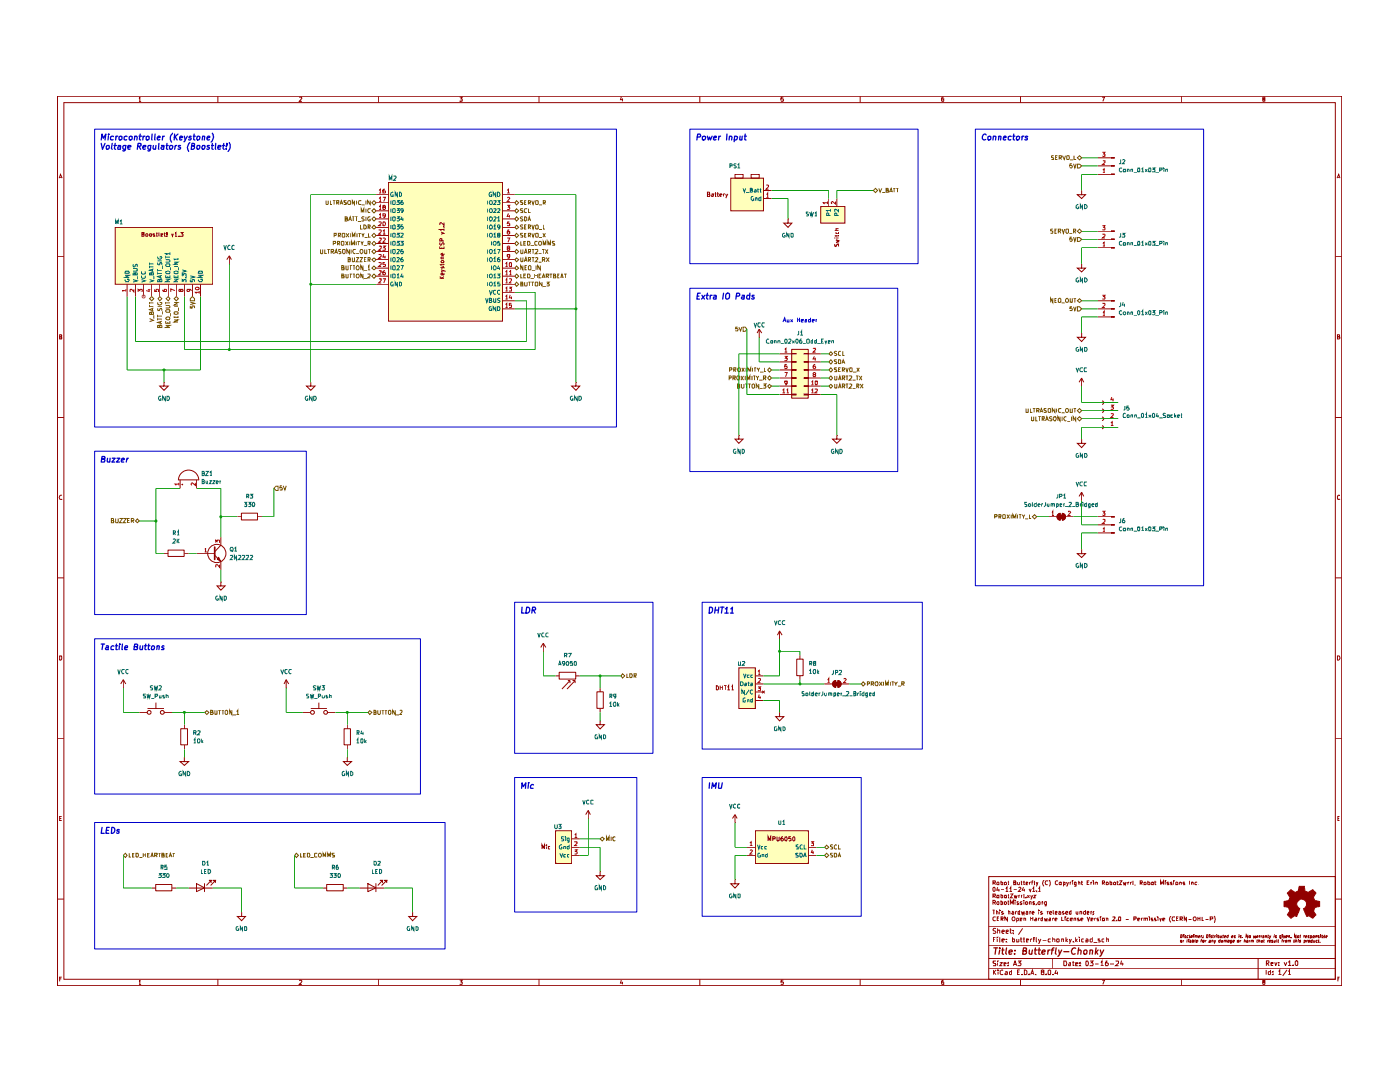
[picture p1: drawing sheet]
<svg xmlns="http://www.w3.org/2000/svg" width="279mm" height="216mm" viewBox="0 0 279 216" stroke-linecap="round" stroke-linejoin="round" font-family="sans-serif">
<g fill="none" stroke="#910000" stroke-width=".2">
<path d="M11.5 19.2h256.3v177.5h-256.3zM27.7 19.6l.2-.2v.8M43.5 19.2v1.3M59.7 19.5l.5-.1v.2l-.5 .6h.5M75.6 19.2v1.3M91.7 19.4h.5l-.2 .3 .2 .1v.3h-.5M107.6 19.2v1.3M124 19.3l-.2 .6h.5M124.3 19.6v.6M139.7 19.2v1.3M156.3 19.4h-.4l-.1 .4 .5-.1v.4h-.5M171.7 19.2v1.3"/>
<path d="M188.3 19.4l-.4 .2v.5h.4v-.4h-.3l-.1 .2M203.7 19.2v1.3M219.9 19.4h.5l-.3 .8M235.8 19.2v1.3M252.2 19.7l-.2-.2 .4-.1v.2l-.4 .2v.3l.2 .1 .2-.1v-.3l-.1-.1M11.8 35.6l.3-.8 .3 .8M11.9 35.4h.4M12.7 20.5h253.8v174.9h-253.8zM27.7 20.2h.5M266.8 35.6l.4-.8 .2 .8M266.9 35.4h.4M11.5 51.2h1.2"/>
<path d="M266.5 51.2h1.3M11.9 67.2l.4-.2-.1-.2h-.3v.8h.4v-.3l-.1-.1M266.9 67.2l.4-.1v-.3h-.4v.8h.4l.1-.1-.1-.3h-.1M11.5 83.3h1.2M12.3 98.9a.43 .43 0 0 0-.4 .2 .43 .43 0 0 0 .1 .5h.3M266.5 83.3h1.3M267.4 98.9l-.2-.1-.3 .3 .1 .5h.4M11.5 115.3h1.2M266.5 115.3h1.3M11.9 130.9h.3l.1 .2v.4l-.2 .2h-.2zM266.9 130.9h.4a.47 .47 0 0 1 .1 .5 .47 .47 0 0 1-.5 .3zM11.5 147.3h1.2"/>
<path d="M266.5 147.3h1.3M11.5 179.4h1.2M11.9 163.3h.3M12.3 162.9h-.4v.8h.4M197.3 174.9h69.2v20.5h-69.2zM266.5 179.4h1.3M267 163.3h.3M267.3 162.9h-.3v.8h.3M11.9 195.3h.3M12.3 195h-.4v.8M27.7 195.8l.2-.2v.8M27.7 196.4h.5"/>
<path d="M43.5 195.4v1.3M59.7 195.7l.4-.1 .1 .1-.5 .7h.5M75.6 195.4v1.3M91.7 195.6h.5l-.2 .3 .2 .1v.3h-.5M107.6 195.4v1.3M124 195.6l-.2 .6h.5M124.3 195.9v.5M139.7 195.4v1.3M156.3 195.6h-.4l-.1 .4h.5v.3h-.5M171.7 195.4v1.3M188.3 195.6l-.3 .1-.1 .1v.5l.4 .1v-.5l-.4 .2M197.3 193.2h69.2"/>
<path d="M197.3 191.3h69.2M197.3 188.7h69.2M197.3 184.8h69.2M198.3 193.5v1M198.3 187.4h.2M198.3 194l.5 .5M198.7 187h-.4v1M198.8 191.8h-.5a.36 .36 0 0 0 0 .4 .36 .36 0 0 0 .4 .1v.4h-.5M198.8 185.3l-.5-.1-.1 .3 .1 .3h.4l.1 .3-.3 .2-.3-.1M198.8 193.5l-.5 .6M199 187v.1M199 187.4v.6"/>
<path d="M199.1 191.8h.1M199.1 185.7h.4v.6M199.1 185.2v1.1M199.1 192.1v.6M199.2 193.5v.1M199.2 193.9v.6M199.5 192.1h.5l-.5 .6h.5M199.5 187l.1 1M199.9 187.6l.6-.1-.1-.1h-.5v.5l.5 .1M199.9 185.9l.6-.1-.2-.2-.4 .2v.3l.2 .2 .3-.1M200.2 193.6l-.3-.1-.3 .3v.5l.2 .2 .4-.1M200.4 192.4l.4-.2-.4-.1v.6h.3"/>
<path d="M200.6 193.9l.4 .1v.5h-.4l-.1-.2 .2-.2h.3M200.8 187.9v.1M200.8 187.4h.1M200.8 185.9l.4-.1-.1-.2-.3 .1v.5h.4M201.2 192.6v.1M201.2 192.1v.1M201.6 185.6h.3M201.6 185.2v.9l.3 .2M201.9 193.5v1h-.3l-.1-.5 .4-.1M202.1 187v1h.3v-.6h-.3M202.2 192.7l.4-.9 .3 .9M202.2 186.2v.1"/>
<path d="M202.2 185.7v.1M202.3 192.4h.5M202.9 187.4v.6l.4-.1M203.1 194h.3M203.2 191.8h.6l-.4 .3 .4 .2v.2l-.2 .2-.4-.1M203.3 187.4v.6M203.5 193.5h-.4v1h.4M203.6 187.4h.4M203.7 195.4v1.3M203.8 187v.9l.2 .1M203.9 194.4v.1M204.1 185.2l-.9 1.3"/>
<path d="M204.2 187.4h.3M204.3 187v1h.2M204.4 193.5l.5 .3v.5l-.1 .2h-.4zM204.9 187.6l.4-.1-.1-.1h-.3v.6h.3M205.4 194.4v.1M205.7 194.5l.3-1 .3 1M205.7 187.4v.6M205.8 194.2h.4M206 187.4l-.3 .1M206.1 187.4h.4M206.5 187h-.2v1M206.6 194.4v.1"/>
<path d="M206.8 187v.9l.2 .1M207.2 187.4l.3 .6M207.7 187.4l-.3 .8-.2 .1M208 194l-.2-.1v-.3h.5v.3l-.5 .1v.4l.4 .1 .1-.5h-.1M208.1 187.6h.7M208.8 194.4v.1M209.2 193.7l.2-.2 .3 .2-.1 .8h-.3zM209.7 187.4h-.4l-.1 .1 .1 .5h.4M210.1 194.4v.1M210.1 187.4h.4v.6M210.1 187v1M210.1 191.3v1.9"/>
<path d="M210.8 193.5l-.3 .7h.6M211 187.4h.4l-.1 .6h-.3zM211 193.9v.6M211.8 187.4h.4v.6M211.8 187.4v.6M212.3 191.8h.4l.1 .1 .1 .4-.2 .4h-.4zM212.7 187v1M212.8 187.6l.3 .4M213.1 187.4l-.4 .3M213.3 192.1h.4v.6h-.4v-.3l.4-.1M213.4 187.4l.2 .6M213.8 187.4l-.4 .9"/>
<path d="M214 192.1h.4M214.2 191.8v.9h.2M214.2 187.9v.1M214.7 192.4l.4-.1v-.2h-.4v.6h.4M214.7 187v1M214.8 187.6l.2 .4M215 187.4l-.3 .3M215.4 187v.1M215.4 187.4v.6M215.5 192.6v.1M215.5 192.1v.1M216.3 187.4h-.4v.5l.4 .1"/>
<path d="M216.7 187.4h.4v.6h-.4v-.4l.4-.1M216.8 191.8a.47 .47 0 0 1 .4 .4 .47 .47 0 0 1-.4 .5zM217.6 191.8h.5l-.3 .3 .3 .2v.4l-.5-.1M218 187v1h-.4v-.6h.4M218.2 188h.8M218.6 192.4h.6M219.5 187.4h-.3v.2h.2l.2 .3-.4 .1M219.7 192l.2-.2v.9M219.7 192.7h.6M219.9 195.6h.5l-.3 .8M220.3 187.4h-.4v.5l.4 .1M220.8 187.4h.4v.6"/>
<path d="M220.8 187v1M221 191.8h-.2a.65 .65 0 0 0-.1 .9h.3l.2-.4-.3-.2-.3 .2M221.5 192.4h.8M222.7 191.8h.4l.1 .4-.6 .5h.6M223.8 191.7l-.1 .7h.5M224.1 192.1v.6M235.8 195.4v1.3M251.1 191.3v4.1M252.2 196l-.2-.1v-.2l.3-.1 .1 .1v.2l-.4 .2 .1 .3 .3-.1v-.2l-.1-.1M252.7 193.5v1M252.7 192.2l.5-.1v-.3l-.5-.1v1M252.9 192.2l.3 .5"/>
<path d="M253.5 193.5v1h-.3l-.1-.5 .4-.1M253.7 192.3l.4-.2h-.4v.6h.3M254 194.4v.1M254 193.9v.1M254.4 192.1l.2 .6 .3-.6M255.1 193.8l.3-.3v1M255.1 194.5h.6M255.2 192.6v.1M255.2 192.1h.1M256.3 192.1l.2 .6 .3-.6M256.8 193.5l-.8 1.2M257.1 193.8l.2-.3v1"/>
<path d="M257.1 194.5h.5M257.1 192l.3-.3v1M257.1 192.7h.5M258.1 192.6v.1M258.5 191.9l.4-.2v1l-.4-.2zM267 195.3h.3M267.3 195h-.3v.8"/>
</g>
<g fill="none" stroke="#910000" stroke-width=".25">
<path d="M198.3 189.1h.8M198.8 189.1l-.2 1.3M199.5 189.1v.1M199.5 189.6l-.1 .8M199.9 189.6h.5M200.1 189.1l-.1 1.2 .3 .1M200.9 189.1l-.2 1.1 .2 .2M201.4 190l.6-.1 .1-.2-.2-.1-.5 .1v.6h.5M202.5 190.3v.1M202.6 189.6v.1M204.2 189.7l.6-.1 .1-.4-.6-.1-.2 1.3 .7-.1 .1-.4-.3-.2M205.4 189.6v.6l.1 .2 .5-.1"/>
<path d="M206 189.6l-.1 .8M206.5 189.6h.4M206.6 189.1l-.1 1.2 .3 .1M207.1 189.6h.5M207.4 189.1l-.1 1.2 .3 .1M208 190l.6-.1v-.3h-.5l-.2 .6 .2 .2 .4-.1M209.2 189.6l-.1 .8M209.5 189.6l-.3 .2M209.8 189.6h.5M210.4 189.1l-.4 .2-.1 1.1M210.8 189.1l-.2 1.1 .2 .2M211.3 189.6l.2 .8"/>
<path d="M211.9 189.6l-.6 1.1-.2 .1M212.3 189.9h1M214.7 189.2l-.2-.1a.64 .64 0 0 0-.7 .6 .64 .64 0 0 0 .5 .7l.3-.1M215.2 189.6h.4l.2 .1-.1 .7M215.3 189.1l-.2 1.3M216.4 189.6h.5v.7h-.6zM217.6 189.6h.5l-.1 .8M217.6 189.6l-.1 .8M218.7 189.1l-.1 1.3M218.7 189.9l.4 .5M219.2 189.6l-.5 .5M219.6 189.6l.2 .8"/>
<path d="M220.3 189.6l-.6 1.1-.2 .1"/>
</g>
<g fill="#ffb">
<path d="M23 45.4h19.5v11.3h-19.5z"/>
<path d="M147.5 133.3h3.3v8.1h-3.3z"/>
<path d="M150.8 165.8h10.5v6.5h-10.5z"/>
<path d="M110.9 165.8h3.2v6.5h-3.2z"/>
<path d="M145.8 35.6h6.6v6.5h-6.6z"/>
<path d="M163.8 41.2h4.8v3.3h-4.8z"/>
<path d="M77.5 36.4h22.8v27.7h-22.8z"/>
<path d="M158 69.8h3.3v9.7h-3.3z"/>
</g>
<g fill="none" stroke="#910000" stroke-width=".2">
<path d="M108.4 130h.1M108.4 128.3l-.5 .9M108.4 128.3v1.7M108.4 128.3l.5 .9M110.9 134.9h.7M111.6 134.1h3.3v1.4h-3.3zM113.3 135.8h.5M113.8 135.8l-1.7 1.7M113.8 135.8v.5M114.3 135.8h.5M114.8 135.8l-1.6 1.7M114.8 135.8v.5"/>
<path d="M114.9 134.9h.8"/>
</g>
<path d="M27.4 103.5l.4 .5-.4 .3-.3-.3z" fill="#fff"/>
<path d="M22.2 103.9h.5l-.1-.4h-.4v.8h.5v-.3l-.1-.1M23.1 103.5l.1 .8h.3l.1-.8M23.8 103.5h.6l-.6 .8h.6M24.6 103.5h.6l-.6 .8h.6M25.4 103.9h.4M25.9 103.5h-.5v.8h.5M26.2 103.9h.4l.1-.3-.2-.1h-.3v.8M26.4 103.9l.3 .4M27.4 103.5l.4 .5-.4 .3-.3-.3z" fill="none" stroke="#765500" stroke-width=".2"/>
<path d="M32.7 110.5h.9M33.5 109.8h3.2v1.2h-3.2zM36.8 110.5h.8" fill="none" stroke="#910000" stroke-width=".2"/>
<path d="M54.7 97.4l.4-.4h.4v.9h-.4z" fill="#fff"/>
<path d="M55.1 97h.4v.9h-.4l-.4-.5zM56.3 96.9h-.4l-.1 .5 .4-.1 .2 .1-.1 .4-.5-.1M56.5 96.9l.4 .9 .2-.9" fill="none" stroke="#765500" stroke-width=".2"/>
<path d="M35.6 95.8a2.03 2.03 0 0 1 2-2 2.03 2.03 0 0 1 2.1 2M35.6 95.8h4.1M35.9 95.8v1.6M36.2 96.7h.3M36.4 96.5v.4M39.2 95.8v1.6M42.9 110.8l1.2 1.3M43.3 111.6l.4-.4 .3 .7zM44.1 108.8l-1.2 1.3M47.4 103.1h.8M48.2 102.4h3.2v1.4h-3.2zM51.4 103.1h.9" fill="none" stroke="#910000" stroke-width=".2"/>
<path d="M35.7 96.6h-.8l.2 .3M35.7 96.3v.6M39 96.3v.6l-.6-.6-.3 .2 .1 .4" fill="none" stroke="#b90000" stroke-width=".2"/>
<path d="M42.8 109.2v2.4" fill="none" stroke="#910000" stroke-width=".34"/>
<path d="M43.7 111.2l.3 .7-.7-.3z" fill="#910000"/>
<g fill="none" stroke="#910000" stroke-width=".2">
<path d="M23 45.4h19.5v11.3h-19.5zM25.4 56.7v2.5M27.1 56.7v2.5M28.3 46.7h.4v-.2l-.4-.1v.8h.4v-.4l-.1-.1M28.7 56.7v2.5M29.1 46.7l.3-.1 .1 .5-.3 .1zM29.8 46.7l.4-.1v.6l-.4-.1zM30.3 56.7v2.5M30.9 46.6l-.4 .1 .1 .2h.3v.3h-.4M31.1 46.6h.4M31.3 46.4v.8h.2M31.7 46.4l.1 .8"/>
<path d="M31.9 56.7v2.5M32.1 46.9l.4-.1v-.2h-.4v.6h.4M32.7 46.6h.4M32.8 46.4v.7l.3 .1M33.3 47.1v.1M33.3 46.4v.5M33.6 56.7v2.5M34.3 46.6l.1 .6 .2-.6M34.9 46.6l.2-.2v.8M34.9 47.2h.5M35.2 56.7v2.5M35.7 47.1v.1"/>
<path d="M36 46.4h.5l-.2 .2 .2 .2v.4l-.5-.1M36.8 56.7v2.5M38.4 56.7v2.5M40 56.7v2.5M45.8 52.7h.1M45.8 51l-.5 .8M45.8 51v1.7M45.8 51l.4 .8M39.2 110.5h3.7M44.1 116.2v.7h.8l-.8 .9-.8-.9h.8M44.1 116.2h.1M44.1 107.2v1.6"/>
<path d="M44.1 112.1v1.6"/>
<circle cx="43.3" cy="110.4" r="1.82"/>
</g>
<g fill="none" stroke="#b90000" stroke-width=".2">
<path d="M25.1 58h-.8l.2 .2M25.1 57.7v.5M26.7 57.7v.5l-.4-.5-.3 .1v.4M27.6 58.2v-.5l.3 .3 .1-.3h.3v.5M29.5 57.8h.5M29.8 57.7v.5l-.6-.2M30.9 57.7v.5h.3v-.5h.3v.5M32.5 57.8l.1 .4h.6v-.5h-.4l-.1 .3 .2 .2M34.9 58l-.8-.3v.5M36 57.9l.1-.2h.4v.2v.3h-.4l-.1-.4-.2-.1v.5l.2-.2M37.7 57.7l.1 .4-.4 .1v-.5h.6l.1 .4M39 57.5l.5-.2 .3 .2v.2l-.6 .1-.2-.1z"/>
<path d="M39.8 58.3h-.8l.2 .3M39.8 58.1v.5M40.9 109.6l.1-.2v.7M40.9 110.1h.4M43.1 108.3v-.5l.2 .2 .1-.2h.3v.5M43.8 112.7v.5l-.4-.5-.3 .1v.3"/>
</g>
<g fill="none" stroke="#006665" stroke-width=".2">
<path d="M24.9 54.9h.9l-.9 .5h.9M25 55.8l-.1 .2 .2 .2h.5l.2-.2-.1-.3h-.3v.2M25 54.2l.6-.1 .2 .4h-.9zM26.5 55.8l.9 .2-.9 .3M26.5 53.6l.9 .1v.3l-.9 .1M26.6 52.7v.5h.3l.2-.5 .3 .1v.4M27 54.6l.1-.2 .3 .1v.4h-.9v-.3l.2-.2 .3 .1v.4M27.5 55.1v.6M28.2 55.8l.8 .2-.8 .3M28.3 55l-.1 .4 .2 .1h.4l.2-.1-.1-.4M28.3 54.2l-.1 .4 .2 .1 .6-.1-.1-.4M29.8 55.8l.8 .2-.8 .3"/>
<path d="M29.8 52.4v.4M29.8 53v.5M29.8 53.2h.8M29.8 52.7h.8M30.2 54.6l.1-.2h.3v.5h-.8v-.4l.3-.1 .1 .5M30.4 53.7v.4M30.6 53.7l-.8 .2 .8 .3M30.7 55.1v.6M31.5 53.7v.5M31.5 54.3v.5M31.5 54.6h.8M31.5 53.9h.8"/>
<path d="M31.5 52.1h.8M31.5 52.4v.4h.3l.2-.4h.2v.4M31.5 51.2v.1a.39 .39 0 0 0 .4 .4 .39 .39 0 0 0 .3-.5h-.2v.2M31.9 56l.1-.3 .3 .2v.3h-.8v-.4h.3l.1 .4M32.1 55v.4M32.3 54.9l-.8 .3 .8 .3M32.4 53v.7M33.1 55.7h.8l-.8 .5h.8M33.1 54.9v.5h.8v-.5M33.1 54.3l.6-.2 .2 .2v.1l-.1 .2h-.6zM33.1 52.8l.1-.1h.6l.1 .3-.1 .2h-.6zM33.1 51.8h.6l.2 .2-.2 .3h-.6"/>
<path d="M33.1 51v.6M33.1 51.3h.8M33.5 55.1v.3M33.9 50.6h-.8l.2 .3M33.9 50.4v.5M34 53.3v.6M34.8 55.7h.7l-.7 .5h.7M34.8 54.9v.5h.7v-.5M34.8 54.2h.7v.3l-.7 .1zM34.8 52.3h.7l-.7 .4h.7M34.8 53.2h.7M35.1 55.1v.3"/>
<path d="M35.5 51.7h-.7l.1 .2M35.5 51.5v.4M35.6 53.3v.6M36.4 56.3v-.5l.2 .2 .1-.2h.3v.5M36.4 55.1v-.5l.2 .3 .1-.3h.3v.5M36.4 53.8l.7 .3-.7 .2M37 55.4h.1M38 55.8v.4h.4v-.4h.3v.4M38 55l.8 .3-.8 .2M39.6 54.9h.8l-.8 .5h.8M39.7 55.8l-.1 .2 .2 .2h.5l.1-.2-.1-.3h-.2v.2M39.7 54.2l.6-.1 .1 .4h-.8z"/>
</g>
<path d="M206.5 102.7l.4 .4-.4 .4-.5-.4z" fill="#fff"/>
<g fill="none" stroke="#765500" stroke-width=".2">
<path d="M198.5 103.1h.3l.2-.2-.1-.2h-.4v.8M199.4 103.1l.4-.1v-.2l-.4-.1v.8M199.5 103.1l.3 .4M200.1 102.8h.5l-.1 .7-.4-.1zM201 102.7l.5 .8M201.5 102.7l-.5 .8M201.8 102.7v.8M202.1 103.5v-.8l.3 .6 .3-.6v.8M203.1 102.7v.8M203.3 102.7h.5M203.6 102.7v.8M204 102.7l.3 .4 .2-.4"/>
<path d="M204.3 103.1v.4M204.6 103.5h.6M205.4 102.7v.8h.4M206 103.1l.5-.4 .4 .4-.4 .4z"/>
</g>
<path d="M221.5 46.1h.3M221.5 47.7h.3M221.5 49.4h.3M221.8 46.1h.6v.1h-.6z" fill="none" stroke="#910000" stroke-width=".2"/>
<path d="M221.8 46.1h.6v.1h-.6z" fill="#910000"/>
<path d="M221.8 47.7h.6v.1h-.6z" fill="none" stroke="#910000" stroke-width=".2"/>
<path d="M221.8 47.7h.6v.1h-.6z" fill="#910000"/>
<path d="M221.8 49.4h.6v.1h-.6z" fill="none" stroke="#910000" stroke-width=".2"/>
<path d="M221.8 49.4h.6v.1h-.6z" fill="#910000"/>
<path d="M221.5 31.5h.3M221.5 33.1h.3M221.5 34.8h.3M221.8 31.4h.6v.2h-.6zM219.1 49.4h2.4M219.1 47.7h2.4M219.1 46.1h2.4M215.9 99.9h.1M215.9 98.2l-.5 .9M215.9 98.2v1.7M215.9 98.2l.4 .9" fill="none" stroke="#910000" stroke-width=".2"/>
<path d="M220 45h.5l-.2 .4 .2 .1v.3h-.5M220.1 48.6l.2-.3v.8M220.1 46.8l.3-.1 .1 .4-.5 .4h.5M220.1 49.1h.4" fill="none" stroke="#b90000" stroke-width=".2"/>
<path d="M221.8 31.4h.6v.2h-.6z" fill="#910000"/>
<path d="M221.8 33h.6v.2h-.6z" fill="none" stroke="#910000" stroke-width=".2"/>
<path d="M221.8 33h.6v.2h-.6z" fill="#910000"/>
<path d="M221.8 34.7h.6v.2h-.6z" fill="none" stroke="#910000" stroke-width=".2"/>
<path d="M221.8 34.7h.6v.2h-.6z" fill="#910000"/>
<path d="M219.1 34.8h2.4M219.1 33.1h2.4M219.1 31.5h2.4" fill="none" stroke="#910000" stroke-width=".2"/>
<path d="M220 30.4h.5l-.2 .3 .2 .1v.3h-.5M220.1 33.9l.2-.2v.8M220.1 32.1h.4v.3l-.5 .4h.5M220.1 34.5h.4" fill="none" stroke="#b90000" stroke-width=".2"/>
<path d="M215.4 31.1l.5 .4-.5 .4-.4-.4z" fill="#fff"/>
<path d="M210.3 31.1h-.4v.3l.4 .2v.2h-.4M210.6 31.4h.4M211 31.1h-.4v.7h.4M211.4 31.5h.3l.2-.2-.1-.2h-.4v.7M211.5 31.5l.4 .3M212.1 31.1l.3 .7 .2-.7M212.9 31.1h.4v.7l-.4-.1zM213.6 31.9h.6M214.3 31.1v.7h.5M215.4 31.1l.5 .4-.5 .4-.4-.4z" fill="none" stroke="#765500" stroke-width=".2"/>
<path d="M215 32.8h.4l.5 .3-.5 .4h-.4z" fill="#fff"/>
<path d="M213.9 32.7h-.3l-.1 .4 .4-.1 .1 .4-.2 .1-.3-.1M214.3 32.7l.2 .8 .3-.8M215 32.8h.4l.5 .3-.5 .4h-.4z" fill="none" stroke="#765500" stroke-width=".2"/>
<path d="M215 61.2h.4l.5 .4-.5 .5h-.4z" fill="#fff"/>
<path d="M213.9 61.2h-.3l-.1 .3h.3l.2 .1-.1 .4-.4-.1M214.3 61.2l.2 .8 .3-.8M215 61.2h.4l.5 .4-.5 .5h-.4z" fill="none" stroke="#765500" stroke-width=".2"/>
<path d="M215.4 59.6l.5 .4-.5 .4-.4-.4z" fill="#fff"/>
<path d="M210.1 59.5v.9l-.4-.9v.9M210.5 59.9h.3M210.9 59.5h-.4v.9h.4M211.4 59.5l.3 .2v.6l-.2 .1-.3-.1v-.6zM212.9 59.5h.1a.46 .46 0 0 1 .3 .4 .46 .46 0 0 1-.3 .5l-.3-.1a.52 .52 0 0 1 .2-.8zM213.6 59.5v.8l.1 .1 .3-.1v-.8M214.3 59.5h.5M214.5 59.5v.9M215.4 59.6l.5 .4-.5 .4-.4-.4zM211.9 60.4h.6" fill="none" stroke="#765500" stroke-width=".2"/>
<path d="M215.9 52.7v.8h.7l-.7 .8-.9-.8h.9M215.9 52.7h.1" fill="none" stroke="#910000" stroke-width=".2"/>
<path d="M215.4 45.7l.5 .4-.5 .5-.4-.5z" fill="#fff"/>
<path d="M210.1 45.7l-.4 .1v.3h.4v.4h-.4M210.5 46.1h.3M210.9 45.7h-.4v.9h.4M211.2 46.1h.3l.2-.1-.1-.3h-.4v.9M211.5 46.1l.2 .5M212 45.7l.2 .9 .3-.9M212.7 45.8h.5v.6l-.1 .2-.4-.2zM213.4 46.6h.6M214.3 46.1h.4l-.1-.4h-.3v.9M214.4 46.1l.3 .5M215 46.1l.4-.4 .5 .4-.5 .5z" fill="none" stroke="#765500" stroke-width=".2"/>
<path d="M215 47.4h.4l.5 .3-.5 .5h-.4z" fill="#fff"/>
<path d="M213.9 47.3h-.3l-.1 .4h.4l.1 .3-.2 .2-.3-.1M214.3 47.3l.2 .9 .3-.9M215 47.4h.4l.5 .3-.5 .5h-.4z" fill="none" stroke="#765500" stroke-width=".2"/>
<path d="M215.9 38v.9h.7l-.7 .7-.9-.7h.9M215.9 38h.1" fill="none" stroke="#910000" stroke-width=".2"/>
<path d="M148.3 65.3h.4l.4 .4-.4 .4h-.4z" fill="#fff"/>
<path d="M147.2 65.3h-.3l-.1 .3 .3-.1 .2 .2-.1 .3-.4-.1M147.5 65.3l.3 .7 .2-.7M148.3 65.3h.4l.4 .4-.4 .4h-.4z" fill="none" stroke="#765500" stroke-width=".2"/>
<path d="M153.5 73.4l.5 .4-.5 .4-.3-.4z" fill="#fff"/>
<g fill="none" stroke="#765500" stroke-width=".2">
<path d="M145.6 73.8h.3l.2-.1-.1-.3h-.4v.8M146.4 73.8h.4l.1-.4h-.5v.8M146.6 73.8l.3 .4M148 73.4l.6 .8M148.6 73.4l-.6 .8M148.9 73.4v.8M149.2 74.2v-.8l.4 .6 .2-.6v.8M150.2 73.4v.8M150.5 73.4h.4M150.7 73.4v.8M151.1 73.4l.2 .4 .3-.4M151.3 73.8v.4"/>
<path d="M151.7 74.2h.7M152.5 73.4v.8h.4M153.5 73.4l.5 .4-.5 .4-.3-.4z"/>
<circle cx="147.5" cy="73.8" r=".37"/>
</g>
<path d="M153.2 77l.3-.3 .5 .3-.5 .5z" fill="#fff"/>
<path d="M147.2 77l.4-.1-.1-.3h-.3v.9l.4-.1v-.3l-.1-.1M148 76.6v.7l.1 .2 .4-.2v-.7M148.7 76.6h.4M149 76.6v.9M149.3 76.6h.5M149.6 76.6v.9M150.2 76.6l.4 .2v.5l-.2 .2-.3-.2v-.5zM151.4 76.6v.9l-.5-.9v.9M151.6 77.5h.6M152.4 76.6h.5l-.4 .4h.3l.1 .3-.2 .2-.3-.1M153.2 77l.3-.3 .5 .3-.5 .5z" fill="none" stroke="#765500" stroke-width=".2"/>
<path d="M221.8 59.9h.6v.2h-.6zM151.5 67.3h.1M151.5 65.7l-.4 .8M151.5 65.7v1.6M151.5 65.7l.5 .8M215.9 66.5v.8h.7l-.7 .8-.9-.8h.9M215.9 66.5h.1M221.5 60h.3M221.5 61.6h.3M221.5 63.2h.3M215.9 109.6v.9h.7l-.7 .7-.9-.7h.9M215.9 109.6h.1" fill="none" stroke="#910000" stroke-width=".2"/>
<path d="M221.8 59.9h.6v.2h-.6z" fill="#910000"/>
<path d="M221.8 61.5h.6v.2h-.6z" fill="none" stroke="#910000" stroke-width=".2"/>
<path d="M221.8 61.5h.6v.2h-.6z" fill="#910000"/>
<path d="M221.8 63.2h.6v.1h-.6z" fill="none" stroke="#910000" stroke-width=".2"/>
<path d="M221.8 63.2h.6v.1h-.6z" fill="#910000"/>
<path d="M219.1 63.2h2.4M219.1 61.6h2.4M219.1 60h2.4" fill="none" stroke="#910000" stroke-width=".2"/>
<path d="M220 58.9h.5l-.2 .3 .2 .1v.3h-.5M220.1 62.4l.2-.3v.9M220.1 60.6l.3-.1 .1 .4-.5 .5h.5M220.1 63h.4" fill="none" stroke="#b90000" stroke-width=".2"/>
<path d="M34.8 59.6l.4-.4 .4 .4-.4 .4z" fill="#fff"/>
<path d="M34.8 59.6l.4-.4 .4 .4-.4 .4zM34.8 63.8h.7l-.7 .5h.7M34.8 63.1v.3h.7v-.3M34.8 62.3l.6-.1 .1 .4h-.7zM34.8 60.4h.7l-.7 .5h.7M34.8 61.2h.7M35.1 63.2v.2M35.6 61.4v.7" fill="none" stroke="#765500" stroke-width=".2"/>
<path d="M38 59.6l.4-.4 .4 .4v.4h-.8z" fill="#fff"/>
<path d="M38.4 59.2l.4 .4v.4h-.8v-.4zM38 61v.5h.4v-.5h.3v.5M38 60.3l.8 .2-.8 .3" fill="none" stroke="#765500" stroke-width=".2"/>
<path d="M29.8 59.6l.5-.4 .4 .4-.4 .4z" fill="#fff"/>
<path d="M29.8 59.6l.5-.4 .4 .4-.4 .4zM29.8 63.6l.8 .3-.8 .3M29.8 60.3v.4M29.8 60.9v.4M29.8 61.1h.8M29.8 60.4h.8M30.2 62.5l.2-.3 .2 .1v.4h-.8v-.3l.4-.1v.4M30.4 61.5v.5M30.6 61.5l-.8 .3 .8 .3M30.7 62.9v.7" fill="none" stroke="#765500" stroke-width=".2"/>
<path d="M31.9 59.2l.4 .4-.4 .4-.4-.4z" fill="#fff"/>
<path d="M31.9 59.2l.4 .4-.4 .4-.4-.4zM31.5 62.8v.5M31.5 63.5v.4M31.5 63.7h.8M31.5 63.1h.8M31.5 61.2h.8M31.5 61.5v.5h.3l.2-.5h.2v.5M31.5 60.4a.39 .39 0 0 0 .4 .5 .39 .39 0 0 0 .3-.5h-.2M31.9 65l.1-.2 .3 .2v.4h-.8v-.5l.4 .1v.4M32.1 64.2v.3M32.3 64.1l-.8 .2 .8 .3M32.4 62.1v.6" fill="none" stroke="#765500" stroke-width=".2"/>
<path d="M24.6 170.7l.4-.4 .4 .4-.4 .4z" fill="#fff"/>
<g fill="none" stroke="#765500" stroke-width=".2">
<path d="M24.6 170.7l.4-.4 .4 .4-.4 .4zM25.8 170.3v.7h.3M26.5 170.6h.2M26.8 170.3h-.3v.7h.3M27.1 170.3h.5v.4l-.1 .3h-.4zM27.8 171.1h.6M28.6 170.6h.5M28.6 170.3v.7M29.1 170.3v.7M29.4 170.6h.4M29.8 170.3h-.4v.7h.4M30.1 171l.3-.7 .2 .7"/>
<path d="M30.2 170.8h.3M30.9 170.7h.3l.2-.4h-.5v.7M31.1 170.7l.3 .3M31.6 170.3h.5M31.8 170.3v.7M32.3 170.6h.3l.1-.3h-.4v.7h.4l.1-.2-.2-.2M33.2 170.6h.2M33.5 170.3h-.3v.7h.3M33.7 171l.3-.7 .3 .7M33.8 170.8h.5M34.4 170.3h.5M34.7 170.3v.7"/>
</g>
<path d="M30.3 177.2h.8M31.1 176.5h3.2v1.2h-3.2zM34.3 177.2h.9" fill="none" stroke="#910000" stroke-width=".2"/>
<path d="M73.5 142.1l.3-.3 .4 .3-.4 .5z" fill="#fff"/>
<path d="M73.8 141.8l.4 .3-.4 .5-.3-.5zM74.6 142.1l.5-.1-.2-.3h-.3v.9l.5-.1v-.3l-.2-.1M75.4 141.7v.7l.2 .2 .3-.2v-.7M76.2 141.7h.4M76.4 141.7v.9M76.8 141.7h.5M77 141.7v.9M77.5 141.9l.2-.2 .2 .1 .1 .5-.1 .3-.4-.2zM78.9 141.7v.9l-.5-.9v.9M79 142.7h.6M79.8 141.8h.4v.3l-.4 .5h.4" fill="none" stroke="#765500" stroke-width=".2"/>
<path d="M68.7 145.4h1.2v3.2h-1.2zM69.3 151.1v.9h.9l-.9 .7-.8-.7h.8M69.3 151.1h.1M69.3 144.6v.8M69.3 148.7v.8" fill="none" stroke="#910000" stroke-width=".2"/>
<path d="M59.1 170.3l.5 .4-.5 .4-.3-.4z" fill="#fff"/>
<g fill="none" stroke="#765500" stroke-width=".2">
<path d="M59.1 170.3l.5 .4-.5 .4-.3-.4zM60 170.3v.7h.3M60.6 170.6h.3M61 170.3h-.4v.7h.4M61.3 170.3h.5l.1 .4-.2 .3h-.4zM61.9 171.1h.7M63.3 170.3h-.5v.6h.5M64.5 171v-.7l.2 .5 .3-.5v.7M65.4 171v-.7l.3 .5 .2-.5v.7M66.8 170.3h-.5v.3l.5 .2-.1 .2h-.4"/>
<circle cx="63.8" cy="170.6" r=".37"/>
</g>
<path d="M64.5 177.2h.7M65.2 176.5h3.3v1.2h-3.3zM68.5 177.2h.8M71.8 177.2h4.9M73.4 176.3l1.6 .9-1.6 .7zM75 176.3v1.6M76.3 176.2v-.5h-.5h.5l-.9 1M77.2 176.2v-.5h-.5h.5l-1 1M82.3 182v.9h.9l-.9 .8-.7-.8h.7M82.3 182h.1" fill="none" stroke="#910000" stroke-width=".2"/>
<path d="M74.2 51.8l.4-.3 .5 .3-.5 .4z" fill="#fff"/>
<path d="M69.5 51.8l.4-.1v-.2l-.4-.1v.8h.3l.1-.4h-.2M70.3 51.4l.1 .8 .3-.1v-.7M71.1 51.4h.5l-.5 .8h.5M71.8 51.4h.6l-.6 .8h.6M72.7 51.8h.2M73.1 51.4h-.4v.8h.4M73.5 51.8h.3l.1-.3-.4-.1v.8M73.6 51.8l.3 .4M74.2 51.8l.4-.3 .5 .3-.5 .4z" fill="none" stroke="#765500" stroke-width=".2"/>
<path d="M74.2 53.5l.4-.4 .5 .4-.5 .3z" fill="#fff"/>
<path d="M68.2 53.4h.3l.1-.3-.4-.1v.8h.4l.1-.2-.2-.2M69.1 53v.8h.4v-.8M69.8 53h.4M70 53v.8M70.4 53h.4M70.7 53v.8M71.3 53a.42 .42 0 0 1 .4 .4 .42 .42 0 0 1-.4 .4l-.2-.2zM72.4 53v.8l-.4-.8v.8M72.6 53.9h.7M73.5 53.2l.1-.2v.8M73.5 53.8h.4M74.2 53.5l.4-.4 .5 .4-.5 .3z" fill="none" stroke="#765500" stroke-width=".2"/>
<path d="M40.9 142.1l.4-.3 .4 .3-.4 .5z" fill="#fff"/>
<path d="M40.9 142.1l.4-.3 .4 .3-.4 .5zM42 142.1h.5v-.3l-.5-.1v.9h.4l.1-.3-.2-.2M42.9 141.7v.8l.2 .1 .2-.1v-.8M43.6 141.7h.5M43.8 141.7v.9M44.2 141.7h.5M44.5 141.7v.9M45.1 141.7l.3 .2v.5l-.1 .2-.4-.2v-.5zM46.3 141.7v.9l-.4-.9v.9M46.4 142.7h.7M47.2 142l.3-.3v.9M47.2 142.6h.5" fill="none" stroke="#765500" stroke-width=".2"/>
<g fill="none" stroke="#910000" stroke-width=".2">
<path d="M211.5 102.8h.6v.7h-.6zM36.1 145.4h1.3v3.2h-1.3zM36.8 151.1v.9h.8l-.8 .7-.9-.7h.9M36.8 151.1h.1M36.8 144.6v.8M36.8 148.7v.8M37.6 177.2h4.9M39.2 176.3l1.6 .9-1.6 .7zM40.8 176.3v1.6M42.1 176.2v-.5h-.4h.4l-.9 1M43 176.2v-.5h-.5h.5l-1 1M48.2 182v.9h.8l-.8 .8-.8-.8h.8"/>
<path d="M48.2 182h.1"/>
</g>
<path d="M211.5 102.8h.6v.7h-.6z" fill="#910000"/>
<path d="M211.6 102.4a.68 .68 0 0 0-.6 .7 .68 .68 0 0 0 .6 .7" fill="none" stroke="#910000" stroke-width=".2"/>
<path d="M211.1 102.6l.5-.2v1.4a.68 .68 0 0 1-.6-.4 .68 .68 0 0 1 .1-.8z" fill="#910000"/>
<path d="M211.6 102.4v1.4M212 102.4v1.4M212 102.4a.68 .68 0 0 1 .6 .7 .68 .68 0 0 1-.6 .7" fill="none" stroke="#910000" stroke-width=".2"/>
<path d="M212 102.4a.68 .68 0 0 1 .6 .7 .68 .68 0 0 1-.6 .7z" fill="#910000"/>
<g fill="none" stroke="#910000" stroke-width=".2">
<path d="M209.3 103.1h1.7M212.6 103.1h1.6M143 136.8l.4 .3v.4l-.2 .2h-.2zM143.7 136.8v.9M143.7 137.2h.5M144.2 136.8v.9M144.5 136.8h.5M144.7 136.8v.9M145.2 137.1l.2-.3v.9M145.2 137.7h.5M146 137.1l.2-.3v.9M146 137.7h.4"/>
<path d="M147.5 133.3h3.3v8.1h-3.3zM150.8 134.9h1.6M150.8 136.5h1.6M150.8 138.1h1.6M150.8 139.8h1.6M152.1 137.8l.5 .5M152.6 137.8l-.5 .5"/>
</g>
<path d="M209.9 102.3l.2-.3v.9M209.9 102.9h.5M213.2 102.1l.3-.1 .2 .2-.5 .7h.5M151.3 137.1h.5l-.3 .2 .3 .1v.3h-.5M151.3 134l.2-.2v.8M151.3 135.5h.5v.2l-.5 .5h.5M151.3 134.6h.5M151.5 138.6l-.2 .6h.6M151.7 138.9v.5" fill="none" stroke="#b90000" stroke-width=".2"/>
<g fill="none" stroke="#006665" stroke-width=".2">
<path d="M147.8 136.1h.3l.2 .1v.4l-.2 .2h-.3zM148.4 134.4l.2 .8 .3-.8M148.6 137.7v.8l-.6-.8v.8M148.6 136.4h.4v.4h-.4v-.2l.4-.1M148.7 139.4l-.1-.1-.3 .1v.6l.3 .1v-.3M149.2 136.3h.4M149.4 136.1v.7h.2M149.5 137.7l-.7 1M149.6 134.7l-.5 .1 .1 .4h.4M149.8 136.4h.4v.4h-.4v-.2l.4-.1M150.2 139.6h-.4v.4h.4M150.2 139.3v.8"/>
<path d="M150.2 134.7h-.3l-.1 .2 .1 .3h.3M150.2 137.7h-.2l-.3 .1v.5l.3 .2 .2-.1M149.1 140.1v-.5l.4 .1v.4"/>
</g>
<path d="M164.6 170.7l.4-.4 .4 .4-.4 .4z" fill="#fff"/>
<path d="M164.6 170.7l.4-.4 .4 .4-.4 .4zM166.2 170.3h-.5v.2l.5 .3-.1 .2h-.4M166.5 170.3h.4l.1 .4-.2 .3h-.3zM167.3 171l.2-.7 .3 .7M167.3 170.8h.4" fill="none" stroke="#765500" stroke-width=".2"/>
<path d="M164.6 169.1l.4-.5 .4 .5-.4 .3z" fill="#fff"/>
<path d="M165 168.6l.4 .5-.4 .3-.4-.3zM166.2 168.6h-.5v.3l.5 .2-.1 .3h-.4M167 168.6h-.2l-.3 .2v.4l.2 .2 .3-.1M167.3 168.6v.8h.5" fill="none" stroke="#765500" stroke-width=".2"/>
<path d="M149.1 169.1h1.7M149.1 170.7h1.7M150.8 165.8h10.5v6.5h-10.5zM153.3 167.8v-.8l.2 .5 .3-.5v.8M154.2 167.4h.4l.1-.3-.1-.1h-.4v.8M155.1 167l.1 .8 .3-.1v-.7M156.3 167l-.4 .1-.1 .5 .2 .2 .3-.2v-.3h-.4l-.1 .2M156.7 167h.1a.47 .47 0 0 1 .3 .4 .47 .47 0 0 1-.3 .4l-.2-.3zM157.9 167h-.5v.4h.5v.3h-.5M158.4 167l.2 .1v.5l-.1 .2-.3-.2v-.5zM161.3 169.1h1.6M161.3 170.7h1.6" fill="none" stroke="#910000" stroke-width=".2"/>
<g fill="none" stroke="#006665" stroke-width=".2">
<path d="M151.2 168.6l.2 .8 .3-.8M151.7 170.3h-.4v.6l.4 .1 .1-.3h-.2M152.1 170.6h.3v.4M152.1 170.5v.5M152.3 168.9h-.4v.4l.4 .1M153 168.9l-.4 .1 .1 .4h.3M153.1 170.3v.7h-.2l-.1-.4 .3-.1M159.3 168.6h-.4v.3l.4 .2v.3h-.4M159.3 170.3h-.5l.1 .3 .4 .2v.1l-.5 .1M159.6 170.3h.5l.1 .4-.2 .3h-.4zM160.2 168.6h-.2a.48 .48 0 0 0-.4 .3 .48 .48 0 0 0 .2 .5l.4-.1M160.3 171l.4-.7 .2 .7"/>
<path d="M160.4 170.8h.4M160.5 168.6v.8h.4"/>
</g>
<path d="M149.7 168.2l.2-.2v.7M149.7 169.7l.3-.1 .2 .1-.5 .7h.5M149.7 168.7h.5M161.8 168h.6l-.3 .2 .3 .1v.4h-.6M162.1 169.6l-.2 .5h.5M162.3 169.8v.6" fill="none" stroke="#b90000" stroke-width=".2"/>
<path d="M172.3 136.1l.4 .4-.4 .4-.4-.4z" fill="#fff"/>
<g fill="none" stroke="#765500" stroke-width=".2">
<path d="M172.3 136.1l.4 .4-.4 .4-.4-.4zM173.1 136.5l.4-.1-.1-.3h-.3v.7M173.9 136.5h.3l.2-.2-.1-.2h-.4v.7M174.1 136.5l.3 .3M174.8 136.1h.3v.7h-.3l-.2-.2zM175.5 136.1l.6 .7M176.1 136.1l-.6 .7M176.3 136.1v.7M176.7 136.8v-.7l.3 .5 .3-.5v.7M177.7 136.1v.7M177.9 136.1h.5M178.2 136.1v.7"/>
<path d="M178.5 136.1l.3 .4 .3-.4M178.8 136.5v.3M179.2 136.9h.6M180 136.5h.3l.2-.2-.1-.2h-.4v.7M180.1 136.5l.4 .3"/>
</g>
<path d="M166.7 136.1h.6v.7h-.6z" fill="none" stroke="#910000" stroke-width=".2"/>
<path d="M166.7 136.1h.6v.7h-.6z" fill="#910000"/>
<path d="M166.8 135.8a.68 .68 0 0 0-.6 .7 .68 .68 0 0 0 .6 .7" fill="none" stroke="#910000" stroke-width=".2"/>
<path d="M166.4 136l.4-.2v1.4a.68 .68 0 0 1-.6-.5 .68 .68 0 0 1 .2-.7z" fill="#910000"/>
<path d="M166.8 135.8v1.4M167.2 135.8a.68 .68 0 0 1 .7 .7 .68 .68 0 0 1-.7 .7z" fill="none" stroke="#910000" stroke-width=".2"/>
<path d="M167.2 135.8a.68 .68 0 0 1 .7 .7 .68 .68 0 0 1-.7 .7z" fill="#910000"/>
<path d="M221.5 103.1h.3M221.5 104.7h.3M221.5 106.3h.3M221.8 103h.6v.2h-.6zM159 131.5h1.3v3.3h-1.3zM159.6 130.8v.8M159.6 134.9v.7M164.6 136.5h1.6M167.9 136.5h1.6" fill="none" stroke="#910000" stroke-width=".2"/>
<path d="M165.1 135.6l.3-.2v.8M165.1 136.2h.5M168.4 135.5l.3-.1 .2 .1-.5 .7h.5" fill="none" stroke="#b90000" stroke-width=".2"/>
<path d="M221.8 103h.6v.2h-.6z" fill="#910000"/>
<path d="M221.8 104.6h.6v.2h-.6z" fill="none" stroke="#910000" stroke-width=".2"/>
<path d="M221.8 104.6h.6v.2h-.6z" fill="#910000"/>
<path d="M221.8 106.2h.6v.2h-.6z" fill="none" stroke="#910000" stroke-width=".2"/>
<path d="M221.8 106.2h.6v.2h-.6z" fill="#910000"/>
<path d="M219.1 106.3h2.4M219.1 104.7h2.4M219.1 103.1h2.4M155.6 142.1v.9h.8l-.8 .8-.8-.8h.8M155.6 142.1h.1" fill="none" stroke="#910000" stroke-width=".2"/>
<path d="M220 102h.5l-.2 .4h.2v.4h-.5M220.1 105.5l.2-.2v.8M220.1 103.7h.4v.3l-.5 .5h.5M220.1 106.1h.4" fill="none" stroke="#b90000" stroke-width=".2"/>
<path d="M119.8 167.4l.4-.4 .4 .4-.4 .4z" fill="#fff"/>
<path d="M119.8 167.4l.4-.4 .4 .4-.4 .4zM121 167.8v-.8l.3 .5 .2-.5v.8M122 167v.8M122.8 167h-.2l-.3 .1 .1 .6h.4" fill="none" stroke="#765500" stroke-width=".2"/>
<g fill="none" stroke="#910000" stroke-width=".2">
<path d="M155.6 127.5h.1M155.6 125.9l-.4 .8M155.6 125.9v1.6M155.6 125.9l.5 .8M108.2 169.4v-.8l.2 .6 .3-.6v.8M109.1 168.6h.1M109.1 168.9v.5M109.8 168.9h-.4v.4l.4 .1M110.9 165.8h3.2v6.5h-3.2zM114.1 167.4h1.6M114.1 169.1h1.6M114.1 170.7h1.6"/>
<path d="M117.4 163.3h.1M117.4 161.7l-.5 .9M117.4 161.7v1.6M117.4 161.7l.4 .9M119.8 173.9v.8h.8l-.8 .8-.8-.8h.8M119.8 173.9h.1M146.7 164.2h.1M146.7 175.5v.9h.8l-.8 .8-.9-.8h.9M146.7 175.5h.1M146.7 162.6l-.5 .7M146.7 162.6v1.6M146.7 162.6l.4 .7"/>
</g>
<path d="M111.7 170.3l.4 .7 .2-.7M112.1 168.6h-.2l-.3 .2v.4l.2 .2 .3-.1v-.2h-.1M112.5 167h-.4v.3l.4 .2v.2h-.4M112.5 169.4v-.5h.3v.5M112.8 167h.1M112.8 167.2v.6M112.9 170.5h-.3l-.1 .2 .1 .3h.3M113.6 167.2v.7l-.1 .2h-.3M113.6 167.3l-.3-.1-.1 .2 .1 .4 .3-.1M113.6 168.6v.8h-.4v-.4l.4-.1M113.6 170.5l-.4 .1v.3l.4 .1" fill="none" stroke="#006665" stroke-width=".2"/>
<path d="M114.7 166.5l.2-.1v.7M114.7 168.1l.4-.1 .1 .1-.5 .6h.5M114.7 169.6h.5l-.3 .3h.2l.1 .4-.2 .1-.3-.1M114.7 167.1h.5" fill="none" stroke="#b90000" stroke-width=".2"/>
<path d="M103.1 48.2l.4 .4-.4 .4-.4-.4z" fill="#fff"/>
<g fill="none" stroke="#765500" stroke-width=".2">
<path d="M103.1 48.2l.4 .4-.4 .4-.4-.4zM103.9 48.2v.7h.4M104.5 48.5h.4M104.9 48.2h-.4v.7h.4M105.3 48.2l.4 .1 .1 .3-.2 .3h-.3zM105.9 49h.7M107.2 48.3l-.4-.1-.1 .1 .1 .6 .4-.1M108.4 48.9v-.7l.3 .6 .2-.6v.7M109.4 48.9v-.7l.2 .6 .3-.6v.7M110.7 48.2h-.4l-.1 .1 .1 .2 .3 .1 .1 .2-.5 .1"/>
<circle cx="107.8" cy="48.5" r=".36"/>
</g>
<path d="M103.1 46.6l.4 .4-.4 .4-.4-.4z" fill="#fff"/>
<path d="M103.1 46.6l.4 .4-.4 .4-.4-.4zM104.4 46.6h-.6l.1 .3 .5 .2-.1 .2h-.5M104.7 46.9h.2M105 46.6h-.3v.7h.3M105.5 47l.4-.1v-.3h-.4v.7M105.6 47l.3 .3M106.1 46.6l.3 .7 .2-.7M106.9 46.6h.5l-.1 .7-.4-.1zM107.6 47.4h.6M108.3 46.6l.5 .7M108.8 46.6l-.5 .7" fill="none" stroke="#765500" stroke-width=".2"/>
<path d="M103.1 40l.4 .5-.4 .4-.4-.4z" fill="#fff"/>
<path d="M103.1 40l.4 .5-.4 .4-.4-.4zM104.4 40l-.6 .1 .1 .3 .5 .1-.1 .3h-.5M104.7 40.4h.2M105 40h-.3v.8h.3M105.5 40.5l.4-.1v-.3l-.4-.1v.8M105.6 40.5l.3 .3M106.1 40l.3 .8 .2-.8M106.9 40.1h.5l-.1 .7-.4-.1zM107.6 40.9h.6M108.4 40.5l.4-.1v-.4h-.4v.8M108.6 40.5l.2 .3" fill="none" stroke="#765500" stroke-width=".2"/>
<path d="M124.3 134.4l.4 .5-.4 .4-.4-.4z" fill="#fff"/>
<path d="M124.3 134.4l.4 .5-.4 .4-.4-.4zM125.1 134.4v.8h.3M125.7 134.4l.4 .1 .1 .4-.2 .3h-.3zM126.5 134.9h.4l.1-.5h-.5v.8M126.7 134.9l.3 .3" fill="none" stroke="#765500" stroke-width=".2"/>
<g fill="none" stroke="#910000" stroke-width=".2">
<path d="M141.2 38.8h.4l-.1-.5h-.3v.9h.4l.1-.3-.2-.1M142 38.7h.4v.5h-.4v-.3h.4M142.6 38.7h.4M142.8 38.3v.9h.2M143.1 38.7h.4M143.2 38.3v.8l.3 .1M143.6 38.9h.5l-.1-.2-.4 .1v.3l.4 .1M144.4 38.7v.5M144.7 38.7l-.3 .1M144.8 38.7l.2 .5M145.3 38.7l-.5 .7M145.8 35.6h6.6v6.5h-6.6z"/>
<path d="M146.7 34.8h1.6v.8h-1.6zM149.9 34.8h1.6v.8h-1.6zM152.4 39.6h1.6M152.4 38h1.6M119.1 138h1.3v3.3h-1.3zM119.8 137.3v.8M119.8 141.4v.7"/>
</g>
<g fill="none" stroke="#006665" stroke-width=".2">
<path d="M148.3 37.6l.3 .7 .2-.7M148.9 38.4h.7M149.7 37.9h.4v-.3h-.4v.7h.4l.1-.3-.2-.1M150.3 39.2l-.4 .2v.4l.3 .2h.2v-.3h-.2M150.6 37.8l.3 .1v.4h-.3l-.1-.1 .4-.2M150.8 39.5l.2-.1 .1 .6M150.8 39.4v.6M151.2 37.8h.2M151.3 37.6v.7h.1M151.6 37.8h.3M151.8 37.6v.7h.1M151.9 39.5h-.5v.5h.5"/>
<path d="M151.9 39.2v.8"/>
</g>
<path d="M153 38.8l.2-.3v.9M153 37h.4v.2l-.5 .6h.5M153 39.4h.4" fill="none" stroke="#b90000" stroke-width=".2"/>
<path d="M174.7 37.6l.4 .4-.4 .4-.4-.4z" fill="#fff"/>
<path d="M174.3 38l.4-.4 .4 .4-.4 .4zM175.4 37.6l.2 .7 .4-.7M176.1 38.4h.6M176.8 37.9h.4l.1-.2-.5-.1v.7h.5v-.2l-.2-.2M177.5 38.3l.3-.7 .3 .7M177.6 38.2h.4M178.3 37.6h.4M178.4 37.6v.7M178.9 37.6h.4M179.1 37.6v.7" fill="none" stroke="#765500" stroke-width=".2"/>
<g fill="none" stroke="#910000" stroke-width=".2">
<path d="M165.4 39.6v1.6M167 39.6v1.6M157.3 43.7v.8h.7l-.7 .9-.9-.9h.9M157.3 43.7h.1M163.8 41.2h4.8v3.3h-4.8zM166.6 48.7v.4l.2 .1 .1-.1 .1-.3 .3-.1v.5M166.6 47.5h.1M166.6 46h.7M166.8 47.8l.5 .2-.3 .1 .3 .2-.5 .1M166.8 46.3v.3h.5v-.3M166.8 47.5h.5M166.8 46.9v.3"/>
<path d="M167.3 46.9v.2h-.7M167.3 45.6h-.5l.1 .4"/>
</g>
<path d="M165.4 43v-.3l-.3-.2-.1 .5h.7M165.7 42h-.7l.1 .2M165.7 41.7v.5M167 43v-.3l-.2-.2-.2 .1v.4h.7M167.3 41.7v.5l-.5-.5-.2 .1 .1 .4" fill="none" stroke="#006665" stroke-width=".2"/>
<path d="M165.1 40.5h-.8l.3 .2M165.1 40.2v.5M166.8 40.2v.5l-.6-.5-.3 .2 .1 .3" fill="none" stroke="#b90000" stroke-width=".2"/>
<path d="M103.1 56.3l.4 .4-.4 .4-.4-.4z" fill="#fff"/>
<path d="M103.1 56.3l.4 .4-.4 .4-.4-.4zM103.9 56.6l.5-.1-.1-.2h-.4v.8h.5v-.4l-.2-.1M104.7 56.3l.1 .8 .4-.1v-.7M105.5 56.3h.4M105.7 56.3v.8M106 56.3h.6M106.3 56.3v.8M106.8 56.4h.5l-.1 .7-.4-.1zM108.2 56.3v.8l-.5-.8v.8M108.3 57.1h.6M109.1 56.3h.5l-.3 .3 .3 .1v.3l-.5 .1" fill="none" stroke="#765500" stroke-width=".2"/>
<path d="M103.1 49.8l.4 .4-.4 .4-.4-.4z" fill="#fff"/>
<g fill="none" stroke="#765500" stroke-width=".2">
<path d="M103.1 49.8l.4 .4-.4 .4-.4-.4zM103.9 49.8v.7l.2 .1 .3-.1v-.7M104.6 50.6l.3-.8 .3 .8M104.7 50.4h.4M105.5 50.2h.4v-.4h-.4v.8M105.6 50.2l.3 .4M106.1 49.8h.5M106.4 49.8v.8M106.8 49.9h.5v.2l-.5 .5h.5M107.5 50.6h.6M108.2 49.8h.5M108.4 49.8v.8"/>
<path d="M108.8 49.8l.6 .8M109.4 49.8l-.6 .8"/>
</g>
<path d="M103.1 54.7l.4 .4-.4 .4-.4-.4z" fill="#fff"/>
<g fill="none" stroke="#765500" stroke-width=".2">
<path d="M103.1 54.7l.4 .4-.4 .4-.4-.4zM103.9 54.7v.7h.4M104.5 55h.4M104.9 54.7h-.4v.7h.4M105.3 54.7l.4 .1 .1 .3-.2 .3h-.3zM105.9 55.5h.7M106.7 55h.5M106.7 54.7v.7M107.2 54.7v.7M107.6 55h.2M108 54.7h-.4v.7h.4M108.2 55.4l.3-.7 .3 .7"/>
<path d="M108.3 55.3h.4M109 55.1h.4l.1-.3-.5-.1v.7M109.2 55.1l.3 .3M109.7 54.7h.5M109.9 54.7v.7M110.5 55h.3l.1-.2-.4-.1v.7h.4l.1-.2-.3-.2M111.3 55h.3M111.6 54.7h-.3v.7h.3M111.9 55.4l.2-.7 .3 .7M112 55.3h.3M112.6 54.7h.5M112.8 54.7v.7"/>
</g>
<path d="M103.1 53.1l.4 .4-.4 .3-.4-.3z" fill="#fff"/>
<path d="M103.1 53.1l.4 .4-.4 .3-.4-.3zM104.4 53v.8l-.5-.8v.8M104.8 53.4h.2M105.1 53h-.3v.8h.3M105.6 53l.4 .2-.1 .6h-.4v-.6zM106.1 53.9h.7M107 53v.8M107.8 53v.8l-.5-.8v.8" fill="none" stroke="#765500" stroke-width=".2"/>
<path d="M103.1 51.5l.4 .3-.4 .4-.4-.4z" fill="#fff"/>
<g fill="none" stroke="#765500" stroke-width=".2">
<path d="M102.7 51.8l.4-.3 .4 .3-.4 .4zM103.9 51.4v.7l.2 .1 .3-.1v-.7M104.6 52.2l.3-.8 .3 .8M104.7 52h.4M105.5 51.8h.4v-.3l-.4-.1v.8M105.6 51.8l.3 .4M106.1 51.4h.5M106.4 51.4v.8M106.8 51.5h.5v.2l-.5 .5h.5M107.5 52.3h.6M108.3 51.8h.4l.1-.2-.2-.2h-.3v.8M108.5 51.8l.3 .4"/>
<path d="M109 51.4l.6 .8M109.6 51.4l-.6 .8"/>
</g>
<path d="M74.6 40l.5 .5-.5 .4-.4-.4z" fill="#fff"/>
<g fill="none" stroke="#765500" stroke-width=".2">
<path d="M65.1 40l.1 .8 .3-.1v-.7M65.9 40v.8h.4M66.4 40h.5M66.7 40v.8M67.2 40.5h.3l.1-.5h-.4v.8M67.4 40.5l.2 .3M67.9 40.8l.2-.8 .4 .8M67.9 40.5h.5M69.1 40l-.5 .1 .1 .3 .4 .1v.3h-.5M69.5 40.1l.4-.1v.8l-.4-.1zM70.7 40v.8l-.4-.8v.8M71.2 40v.8"/>
<path d="M72 40.1l-.3-.1-.2 .4 .2 .4 .3-.1M72.2 40.9h.6M73 40v.8M73.9 40v.8l-.5-.8v.8M74.2 40.5l.4-.5 .5 .5-.5 .4z"/>
</g>
<path d="M74.6 43.3l.5 .4-.5 .4-.4-.4z" fill="#fff"/>
<path d="M68.9 43.7l.4-.1v-.3h-.4v.8h.3l.2-.3-.3-.1M69.6 44.1l.3-.8 .3 .8M69.6 43.8h.5M70.3 43.3h.4M70.5 43.3v.8M70.9 43.3h.4M71.2 43.3v.8M71.4 44.2h.7M72.7 43.3h-.3l-.2 .1 .5 .5-.2 .2-.3-.1M73 43.3v.8M73.9 43.3h-.1a.39 .39 0 0 0-.4 .4 .39 .39 0 0 0 .5 .3v-.2h-.2M74.6 43.3l.5 .4-.5 .4-.4-.4z" fill="none" stroke="#765500" stroke-width=".2"/>
<path d="M74.6 41.6l.5 .5-.5 .4-.4-.4z" fill="#fff"/>
<path d="M72.1 42.4v-.8l.3 .6 .2-.6v.8M73 41.6v.8M73.9 41.7l-.4-.1-.1 .4 .1 .4h.4M74.2 42.1l.4-.5 .5 .5-.5 .4z" fill="none" stroke="#765500" stroke-width=".2"/>
<path d="M74.2 45.4l.4-.4 .5 .4-.5 .3z" fill="#fff"/>
<path d="M71.9 44.9v.8h.5M72.6 44.9a.43 .43 0 0 1 .5 .4 .43 .43 0 0 1-.5 .4zM73.5 45.3h.3l.1-.3-.4-.1v.8M73.6 45.3l.3 .4M74.2 45.4l.4-.4 .5 .4-.5 .3z" fill="none" stroke="#765500" stroke-width=".2"/>
<path d="M119.8 143.8v.8h.8l-.8 .8-.8-.8h.8M119.8 143.8h.1" fill="none" stroke="#910000" stroke-width=".2"/>
<path d="M74.2 55.1l.4-.4 .5 .4-.5 .4z" fill="#fff"/>
<g fill="none" stroke="#765500" stroke-width=".2">
<path d="M68.2 55h.3v-.3h-.3v.7h.4l.1-.2-.2-.2M69.1 54.7v.7h.4v-.7M69.8 54.7h.4M70 54.7v.7M70.4 54.7h.4M70.7 54.7v.7M72.4 54.7v.7l-.4-.7v.7M72.6 55.5h.7M73.5 54.8l.3-.1 .1 .3-.5 .4h.5M74.6 54.7l.5 .4-.5 .4-.4-.4z"/>
<circle cx="71.3" cy="55" r=".37"/>
</g>
<path d="M74.6 46.6l.5 .4-.5 .4-.4-.4z" fill="#fff"/>
<g fill="none" stroke="#765500" stroke-width=".2">
<path d="M66.7 47l.4-.1v-.3h-.4v.7M67.5 47l.4-.1v-.3h-.4v.7M67.7 47l.2 .3M68.3 46.6h.5l-.1 .7-.4-.1zM69.1 46.6l.5 .7M69.6 46.6l-.5 .7M69.9 46.6v.7M70.3 47.3v-.7l.3 .5 .2-.5v.7M71.3 46.6v.7M71.5 46.6h.5M71.8 46.6v.7M72.2 46.6l.2 .4 .3-.4"/>
<path d="M72.4 47v.3M72.8 47.4h.6M73.5 46.6v.7h.5M74.2 47l.4-.4 .5 .4-.5 .4z"/>
</g>
<path d="M74.6 48.2l.5 .4-.5 .4-.4-.4z" fill="#fff"/>
<g fill="none" stroke="#765500" stroke-width=".2">
<path d="M66.5 48.6h.3l.2-.2-.1-.2h-.4v.7M67.4 48.6l.4-.1v-.2l-.4-.1v.7M67.5 48.6l.3 .3M68.1 48.3h.5l-.1 .6-.4-.1zM69 48.2l.5 .7M69.5 48.2l-.5 .7M69.8 48.2v.7M70.2 48.9v-.7l.2 .6 .3-.6v.7M71.1 48.2v.7M71.3 48.2h.5M71.6 48.2v.7M72 48.2l.3 .4 .2-.4"/>
<path d="M72.3 48.6v.3M72.6 49h.6M73.5 48.6l.4-.1v-.2l-.4-.1v.7M73.6 48.6l.3 .3M74.2 48.6l.4-.4 .5 .4-.5 .4z"/>
</g>
<path d="M74.6 49.8l.5 .4-.5 .4-.4-.4z" fill="#fff"/>
<g fill="none" stroke="#765500" stroke-width=".2">
<path d="M64 49.8v.7l.1 .1 .3-.1v-.7M64.8 49.8v.8h.4M65.3 49.8h.5M65.6 49.8v.8M66.1 50.2h.4v-.4h-.4v.8M66.3 50.2l.3 .4M66.8 50.6l.3-.8 .3 .8M66.8 50.4h.5M68 49.8h-.4v.3l.4 .2v.2h-.4M68.4 49.9h.5v.6l-.2 .1-.3-.1zM69.7 49.8v.8l-.5-.8v.8M70.1 49.8v.8"/>
<path d="M70.9 49.9l-.3-.1a.43 .43 0 0 0-.2 .5 .43 .43 0 0 0 .5 .2M71.1 50.6h.6M71.9 49.9h.5a.48 .48 0 0 1-.3 .7 .52 .52 0 0 1-.2-.7zM72.8 49.8v.7l.1 .1 .3-.1v-.7M73.5 49.8h.5M73.7 49.8v.8M74.6 49.8l.5 .4-.5 .4-.4-.4z"/>
</g>
<path d="M103.1 41.6l.4 .5-.4 .4-.4-.4z" fill="#fff"/>
<path d="M103.1 41.6l.4 .5-.4 .4-.4-.4zM104.4 41.6h-.5l-.1 .2 .1 .2 .4 .1 .1 .2-.6 .1M105.1 41.7l-.3-.1-.2 .4 .2 .4h.3M105.5 41.6v.8h.4" fill="none" stroke="#765500" stroke-width=".2"/>
<path d="M103.1 45l.4 .4-.4 .3-.4-.3z" fill="#fff"/>
<path d="M103.1 45l.4 .4-.4 .3-.4-.3zM104.4 45l-.4-.1-.2 .1 .6 .5-.2 .2-.4-.1M104.7 45.3h.2M105 44.9h-.3v.8h.3M105.5 45.3h.3l.1-.3-.4-.1v.8M105.6 45.3l.3 .4M106.1 44.9l.3 .8 .2-.8M107.1 44.9l.3 .1v.6l-.2 .1-.3-.1v-.6zM107.6 45.8h.6M108.4 44.9v.8h.4" fill="none" stroke="#765500" stroke-width=".2"/>
<path d="M103.1 43.3l.4 .4-.4 .4-.4-.4z" fill="#fff"/>
<path d="M103.1 43.3l.4 .4-.4 .4-.4-.4zM104.4 43.3h-.4l-.2 .1 .6 .4-.2 .3-.4-.1M104.7 43.3l.4 .1v.4l-.2 .3h-.2zM105.4 44.1l.2-.8 .3 .8M105.5 43.8h.4" fill="none" stroke="#765500" stroke-width=".2"/>
<g fill="none" stroke="#910000" stroke-width=".2">
<path d="M75.1 38.9h2.4M77.5 36.4h22.8v27.7h-22.8zM100.3 38.9h2.4M75.1 53.5h2.4M75.1 55.1h2.4M75.1 56.7h2.4M75.1 40.5h2.4M75.1 42.1h2.4M75.1 43.7h2.4M75.1 45.4h2.4M75.1 47h2.4M75.1 48.6h2.4"/>
<path d="M75.1 50.2h2.4M75.1 51.8h2.4M87.8 49.2v.4h.8v-.4M87.8 55.6h.8M87.8 55.2l.5 .4M87.8 48.4v.4l.1 .1 .5-.5 .2 .2-.1 .3M88 53.8l.9 .4M88 52.1l.4-.1 .2 .2-.1 .2h-.4zM88 46.3l.6 .3-.6 .1M88 52.7v.3M88 51.6h.6M88.1 53.2l-.1 .2 .3 .1 .1-.3 .2 .1-.1 .2"/>
<path d="M88.2 48.1v-.4l-.3-.1-.1 .1v.4h.8M88.2 49.4v.2M88.5 54.5v.4h-.4l-.1-.3 .3-.2 .1 .5M88.5 50.6l.1 .2-.2 .2h-.2l-.2-.3 .3-.2 .1 .5M88.5 45.3h.1M88.6 52.7l-.1 .1h-.7M88.6 51.3h-.5v.3M88.6 45.8h-.8l.2 .3M88.6 44.4v.6l-.5-.6h-.3v.5M88.6 55.2l-.5 .3M88.6 54l-.6 .2M88.6 45.6v.5"/>
<path d="M100.3 53.5h2.4M100.3 55.1h2.4M100.3 56.7h2.4M100.3 58.3h2.4M100.3 40.5h2.4M100.3 42.1h2.4M100.3 43.7h2.4M100.3 45.4h2.4M100.3 47h2.4M100.3 48.6h2.4M100.3 50.2h2.4M100.3 51.8h2.4"/>
<path d="M100.3 60h2.4M100.3 61.6h2.4M114.9 76.3v.7h.8l-.8 .9-.8-.9h.8M114.9 76.3h.1M155.6 70.6h2.4M155.6 77h2.4M155.6 78.7h2.4M155.6 72.2h2.4M155.6 73.8h2.4M155.6 75.4h2.4M158 69.7h3.3v9.8h-3.3zM158 78.6h.9v.2h-.9z"/>
<path d="M158 77h.9v.1h-.9zM158 75.3h.9v.2h-.9zM158 73.7h.9v.2h-.9zM158 72.1h.9v.2h-.9zM158 70.5l.9 .1zM160.5 78.6h.8v.2h-.8zM160.5 77h.8v.1h-.8zM160.5 75.3h.8v.2h-.8zM160.5 73.7h.8v.2h-.8zM160.5 72.1h.8v.2h-.8zM160.5 70.5l.8 .1zM161.3 70.6h2.5"/>
<path d="M161.3 77h2.5M161.3 78.7h2.5M161.3 72.2h2.5M161.3 73.8h2.5M161.3 75.4h2.5M215.9 77h.1M215.9 75.4l-.5 .9M215.9 75.4v1.6M215.9 75.4l.4 .9"/>
</g>
<g fill="none" stroke="#006665" stroke-width=".2">
<path d="M78.4 38.4a.43 .43 0 0 0-.4 .3 .43 .43 0 0 0 .1 .5h.3v-.3M79.3 38.3v.9l-.4-.9v.9M79.7 38.3l.4 .3v.4l-.1 .2h-.3zM98.1 38.4l-.1-.1a.48 .48 0 0 0-.4 .4 .48 .48 0 0 0 .2 .5h.3v-.3h-.2M98.9 38.3v.9l-.5-.9v.9M99.3 38.3a.48 .48 0 0 1 .5 .3 .48 .48 0 0 1-.2 .6h-.3zM78 40v.8M78 41.6v.8M78 43.3v.8M78 44.9v.8M78 46.6v.7M78 48.2v.7"/>
<path d="M78 49.8v.8M78 51.4v.8M78 53v.8M78 54.7v.7M78.4 40.1h.5l-.1 .7-.4-.1zM78.4 41.7h.5l-.1 .7-.4-.1zM78.4 43.3h.5v.6l-.2 .2-.3-.2zM78.4 46.6h.5l-.1 .7-.4-.1zM78.4 48.3h.5l-.1 .6-.4-.1zM78.4 49.9h.5v.6l-.2 .1-.3-.1zM78.4 54.8h.5l-.1 .6h-.4zM78.4 56.3h-.3l-.2 .3 .2 .5h.3v-.4"/>
<path d="M78.5 44.9l.4 .1v.6l-.2 .1-.3-.1v-.6zM78.5 51.4l.4 .2v.5l-.2 .1-.3-.1v-.5zM78.5 53l.4 .2-.1 .6h-.4v-.6zM79.2 40h.5l-.3 .3 .3 .2-.1 .3-.4-.1M79.2 41.6h.5l-.3 .4 .3 .1v.2l-.5 .1M79.2 43.3h.5l-.3 .3h.2l.1 .3-.2 .2-.3-.1M79.2 44.9h.5l-.3 .3h.2l.1 .3-.2 .2-.3-.1M79.2 46.6h.5l-.3 .2 .3 .2-.1 .3-.4-.1M79.2 48.2h.5l-.3 .2 .3 .2v.2h-.5M79.2 49.9l.4-.1 .1 .1-.5 .7h.5M79.2 51.5l.3-.1 .2 .2-.5 .6h.5M79.2 53.1l.3-.1 .2 .2-.5 .6h.5"/>
<path d="M79.2 54.9l.3-.2v.7M79.2 55.4h.5M79.3 56.3v.8l-.4-.8v.8M79.7 56.3l.4 .2v.4l-.1 .2h-.3zM80 46.6h.5l-.5 .7h.5M80 48.2h.5l-.3 .2 .3 .2v.2h-.5M80 53h.5l-.4 .8M80.2 43.3l-.2 .5h.5M80.2 54.6l-.2 .6h.5M80.4 40h-.3l-.1 .4 .1 .4h.3l.1-.3-.2-.2-.3 .2M80.4 44.9h-.3l-.1 .4 .4-.1 .1 .3-.2 .2-.3-.1M80.4 49.8h-.3l-.1 .4 .4-.1 .1 .4-.2 .1-.3-.1"/>
<path d="M80.4 51.4l-.3 .2-.1 .5 .1 .1 .4-.1-.1-.4h-.3l-.1 .2M80.4 43.5v.6M80.4 54.9v.5M80.5 42l-.4 .2-.1-.2 .1-.4h.3l.1 .2-.2 .6h-.2M96.9 59.5l.3 .9 .2-.9M97.3 40v.8M97.3 41.6v.8M97.3 43.3v.8M97.3 44.9v.8M97.3 46.6v.7M97.3 49.8v.8M97.3 51.4v.8"/>
<path d="M97.3 54.7v.7M97.3 56.3v.8M97.7 57.9l.2 .9 .4-.9M97.7 59.9h.4v-.3l-.4-.1v.9h.3l.2-.3-.3-.2M97.8 43.3h.4a.47 .47 0 0 1-.4 .8l-.1-.3zM97.8 44.9a.44 .44 0 0 1 .5 .3 .44 .44 0 0 1-.3 .5 .46 .46 0 0 1-.4-.4 .46 .46 0 0 1 .2-.4zM97.8 49.8l.4 .1a.47 .47 0 0 1-.4 .7l-.1-.3zM97.8 51.4l.5 .2v.4l-.3 .2h-.2l-.1-.2zM98.1 48.2v.7M98.1 53v.8M98.5 54.9l.3-.2v.7M98.5 56.5l.3-.2v.8"/>
<path d="M98.5 59.5v.8l.2 .1 .2-.1v-.8M98.5 40.1h.5l-.5 .7h.5M98.5 41.7l.4-.1 .1 .2-.5 .6h.5M98.5 43.3h.4l.1 .1-.5 .7h.5M98.5 45.1l.3-.2v.8M98.5 46.7l.3-.1v.7M98.5 50l.3-.2v.8M98.5 51.6l.3-.2v.8M98.5 55.4h.5M98.5 57.1h.5M98.5 45.7h.5M98.5 47.3h.5"/>
<path d="M98.5 50.6h.5M98.5 52.2h.5M98.7 53h.1a.52 .52 0 0 1 .1 .8h-.4a.52 .52 0 0 1 .2-.8zM98.9 58a.37 .37 0 0 0-.5 .3 .37 .37 0 0 0 .5 .4M99.3 54.7h.5l-.3 .2 .3 .2-.1 .3h-.4M99.3 40h.5l-.3 .3 .3 .2-.1 .3-.4-.1M99.3 41.7l.4-.1 .1 .2-.5 .6h.5M99.3 43.5l.2-.2v.8M99.3 49.8h.5l-.4 .8M99.3 44.1h.5M99.4 46.9l-.1-.3h.4l.1 .1-.2 .2-.3 .1 .1 .3h.3l.1-.3-.2-.1M99.5 53l-.2 .6h.5"/>
<path d="M99.7 56.3h-.3l-.1 .3h.4l.1 .4-.5 .1M99.7 48.2h-.3l-.1 .3 .3-.1 .2 .4h-.5M99.7 51.4l-.3 .2-.1 .5 .1 .1 .4-.1-.1-.4h-.3l-.1 .2M99.7 53.3v.5M99.8 58l-.3-.1-.2 .2v.4l.2 .3 .3-.1M99.8 59.6l-.4-.1-.1 .2 .5 .5-.2 .2-.3-.1M99.8 45.2l-.1 .2h-.3l-.1-.4 .1-.1 .4 .1-.1 .6-.3 .1M98.1 61.2h-.3l-.2 .3 .2 .5h.3v-.4h-.2M98.9 61.2v.8l-.5-.8v.8M99.3 61.2l.4 .1 .1 .3-.2 .4h-.3z"/>
<circle cx="97.9" cy="56.7" r=".37"/>
<circle cx="97.9" cy="55" r=".37"/>
<circle cx="97.9" cy="40.4" r=".37"/>
<circle cx="97.9" cy="42" r=".37"/>
<circle cx="97.9" cy="46.9" r=".37"/>
<circle cx="98.7" cy="48.5" r=".36"/>
</g>
<g fill="none" stroke="#b90000" stroke-width=".2">
<path d="M75.7 38l.2-.2v.7M75.7 39.6l.2-.2v.8M75.7 38.5h.4M76.4 39.4h.5l-.3 .8M76.8 37.8l-.4 .1v.6h.4v-.4l-.4 .1M101.2 38l.3-.2v.7M101.2 39.4h.4l.1 .1-.5 .7h.5M101.2 38.5h.5M75.7 41.2l.2-.2v.8M75.7 42.8l.2-.1v.7M75.7 44.4l.3-.1 .1 .3-.5 .4h.5M75.7 46l.3-.1 .1 .3-.5 .5h.5"/>
<path d="M75.7 47.6l.3-.1 .1 .3-.5 .5h.5M75.7 49.2l.3-.1 .1 .4-.5 .4h.5M75.7 50.9l.3-.1 .1 .3-.5 .5h.5M75.7 52.5l.3-.1 .1 .3-.5 .5h.5M75.7 54.1l.3-.1 .1 .3-.5 .6h.5M75.7 55.7l.3-.1 .1 .4-.5 .5h.5M75.7 40.2h.4M75.7 41.8h.4M75.7 43.4h.4M76.4 46.1l.3-.2v.8M76.4 47.6l.4-.1 .1 .2-.5 .6h.5M76.4 49.1h.5l-.3 .3 .3 .2-.1 .3h-.4"/>
<path d="M76.4 55.6h.5l-.3 .9M76.4 46.7h.5M76.5 44.3a.42 .42 0 0 1 .4 .3 .42 .42 0 0 1-.1 .4h-.4zM76.6 41.3h-.2v-.2l.4-.1 .1 .2-.5 .2v.3l.2 .1 .3-.2-.1-.3M76.6 50.7l-.2 .6h.5M76.8 52.4h-.4v.3h.4l.1 .4-.5 .1M76.8 54l-.4 .2v.6l.4 .1 .1-.2-.1-.4h-.3l-.1 .2M76.8 51v.6M76.9 43l-.5 .1v-.4h.5l-.1 .7h-.3M100.9 52.7l.2-.3v.8M100.9 54.3l.2-.3v.9M100.9 55.9l.2-.3v.9"/>
<path d="M100.9 57.5l.2-.2v.8M100.9 59.2l.2-.3v.8M100.9 53.2h.4M100.9 54.9h.4M100.9 56.5h.4M100.9 58.1h.4M100.9 59.7h.4M101.2 41h.5l-.2 .3h.1l.1 .3-.1 .2-.4-.1M101.2 47.5h.5l-.3 .8M101.4 49.5l-.2-.2 .4-.2 .1 .3-.5 .2 .1 .3h.3l.1-.3-.1-.1M101.5 42.6l-.3 .6h.5M101.6 54.3l.3-.3v.9"/>
<path d="M101.6 55.7h.5v.3l-.5 .5h.5M101.6 57.3h.5l-.3 .3 .3 .1v.4l-.5-.1M101.6 44.3h-.3l-.1 .3 .4-.1 .1 .5h-.5M101.6 45.9h-.2l-.2 .3v.4l.4 .1 .1-.4h-.5M101.6 54.9h.5M101.6 42.9v.5M101.7 52.4l.4 .1v.7l-.5-.1zM101.7 51.1l-.3 .2-.2-.4h.5l-.1 .6-.3 .1M101.8 58.8l-.2 .6h.6M102.1 59.2v.5M100.9 60.8l.2-.3v.9M100.9 61.4h.4"/>
<path d="M102.1 60.5h-.5v.5l.5-.1v.4h-.5M156.2 77.9l.2-.3v.8M156.2 78.4h.5M156.6 69.7l.2-.2v.8M156.6 71.1h.5l-.3 .4h.3v.3l-.2 .2-.3-.1M156.6 74.3h.5l-.3 .9M156.6 70.3h.5M157 77.9l.2-.3v.8M157 72.7h-.3l-.1 .4h.4l.1 .3-.2 .2-.3-.1M157 78.4h.4M157.1 76.4l-.3 .1-.2-.1 .1-.4 .4 .1-.2 .7h-.2M161.9 76.2l.3-.2v.8"/>
<path d="M161.9 77.9l.3-.3v.8M161.9 76.8h.5M161.9 78.4h.5M162.3 69.6l.4-.1 .1 .2-.5 .6h.5M162.4 74.8l-.1-.3 .3-.2 .2 .3-.5 .2 .1 .4h.3l.1-.4h-.2M162.5 71.1l-.2 .5h.5M162.7 76.1h.4l-.1 .7h-.2l-.1-.2zM162.7 77.7l.3-.1 .1 .4-.5 .4h.5M162.7 72.7l-.3 .2-.1 .5 .1 .2 .4-.2-.1-.3h-.3l-.1 .1M162.7 71.4v.6"/>
</g>
<path d="M153.5 75l.5 .4-.5 .5-.3-.5z" fill="#fff"/>
<g fill="none" stroke="#765500" stroke-width=".2">
<path d="M145.5 75.4h.3l.1-.3-.4-.1v.9M146.3 75.4h.4v-.4h-.4v.9M146.4 75.4l.4 .5M147.1 75.1h.4a.48 .48 0 0 1-.2 .8 .52 .52 0 0 1-.2-.8zM147.9 75l.5 .9M148.4 75l-.5 .9M148.7 75v.9M149.1 75.9v-.9l.3 .6 .3-.6v.9M150.1 75v.9M150.3 75h.5M150.6 75v.9M150.9 75l.3 .4 .2-.4"/>
<path d="M151.2 75.4v.5M151.5 75.9h.7M152.4 75.4h.4v-.4h-.4v.9M152.5 75.4l.4 .5M153.5 75l.5 .4-.5 .5-.3-.5z"/>
</g>
<path d="M147.5 86.9v.7h.8l-.8 .9-.8-.9h.8M147.5 86.9h.1" fill="none" stroke="#910000" stroke-width=".2"/>
<path d="M165.8 70.2l.4 .4-.4 .3-.4-.3z" fill="#fff"/>
<path d="M165.4 70.6l.4-.4 .4 .4-.4 .3zM167 70.2l-.3-.1-.2 .2 .5 .5-.2 .1h-.3M167.8 70.2l-.2-.1-.3 .2v.6h.5M168.2 70.1v.8h.3" fill="none" stroke="#765500" stroke-width=".2"/>
<path d="M165.8 73.4l.4 .4-.4 .4-.4-.4z" fill="#fff"/>
<path d="M165.4 73.8l.4-.4 .4 .4-.4 .4zM167 73.4h-.4l-.1 .2 .1 .1 .3 .1 .1 .3-.5 .1M167.3 73.7h.3M167.8 73.4h-.5v.8h.5M168.1 73.8l.4-.1v-.2l-.4-.1v.8M168.3 73.8l.2 .4M168.8 73.4l.2 .8 .3-.8M169.6 73.4l.5 .1-.1 .7h-.4zM170.2 74.2h.7M171 73.4l.5 .8M171.5 73.4l-.5 .8" fill="none" stroke="#765500" stroke-width=".2"/>
<path d="M165.8 71.8l.4 .4-.4 .4-.4-.4z" fill="#fff"/>
<path d="M165.4 72.2l.4-.4 .4 .4-.4 .4zM167 71.8l-.5 .1 .1 .2 .4 .2-.1 .3h-.4M167.3 71.8l.5 .1-.1 .7h-.4zM168 72.6l.3-.8 .3 .8M168.1 72.3h.4" fill="none" stroke="#765500" stroke-width=".2"/>
<path d="M215.4 83.1l.5 .5-.5 .4-.4-.4z" fill="#fff"/>
<g fill="none" stroke="#765500" stroke-width=".2">
<path d="M205.9 83.1v.8l.1 .1 .3-.1v-.8M206.7 83.1v.9h.4M207.2 83.1h.5M207.5 83.1v.9M208 83.6h.3l.1-.4-.4-.1v.9M208.2 83.6l.2 .4M208.7 84l.2-.9 .4 .9M208.8 83.7h.4M209.9 83.2l-.3-.1-.2 .2 .5 .4-.1 .3-.4-.1M210.3 83.2l.1-.1a.46 .46 0 0 1 .4 .4 .46 .46 0 0 1-.2 .5 .47 .47 0 0 1-.4-.3 .47 .47 0 0 1 .1-.5zM211.5 83.1v.9l-.4-.9v.9M212 83.1v.9"/>
<path d="M212.8 83.2l-.2-.1a.39 .39 0 0 0-.3 .5 .39 .39 0 0 0 .5 .3M213 84.1h.6M213.8 83.1v.9M214.7 83.1v.9l-.5-.9v.9M215.4 83.1l.5 .5-.5 .4-.4-.4z"/>
</g>
<path d="M215.4 81.5l.5 .4-.5 .5-.4-.5z" fill="#fff"/>
<g fill="none" stroke="#765500" stroke-width=".2">
<path d="M204.8 81.5v.8h.4v-.8M205.6 81.5v.8h.4M206.1 81.5h.5M206.4 81.5v.8M206.9 81.9h.3l.2-.1-.1-.3h-.4v.8M207.1 81.9l.3 .4M207.6 82.3l.2-.8 .4 .8M207.6 82.1h.5M208.8 81.5h-.4l-.1 .2 .1 .2h.4v.3l-.5 .1M209.2 81.6h.5l-.1 .7-.4-.1zM210.5 81.5v.8l-.5-.8v.8M210.9 81.5v.8"/>
<path d="M211.7 81.6l-.3-.1-.2 .4 .2 .4h.3M211.9 82.4h.6M213.6 81.5v.8h.4v-.8M214.3 81.5h.5M214.5 81.5v.8M215 81.9l.4-.4 .5 .4-.5 .5z"/>
<circle cx="212.9" cy="81.9" r=".36"/>
</g>
<path d="M215.9 87.6v.9h.7l-.7 .8-.9-.8h.9M215.9 87.6h.1M219.9 80l.3 .1 .1 .2-.1 .3-.3 .1M219.9 81.6l.3 .1 .1 .2-.1 .3-.3 .1M219.9 83.2l.3 .1 .1 .3-.1 .2-.3 .1M219.9 85l.3 .3-.3 .2M220.3 80.3h2.8M220.3 81.9h2.8M220.3 83.6h2.8M220.3 85.3h2.8" fill="none" stroke="#910000" stroke-width=".2"/>
<path d="M221.9 79.2l-.2 .5h.5M222.1 79.5v.6M221.7 84.4l.3-.2v.7M221.7 82.5l.5 .1-.5 .7h.5M221.7 80.8h.5l-.3 .4h.2l.1 .3-.2 .2-.3-.1M221.7 84.9h.5" fill="none" stroke="#b90000" stroke-width=".2"/>
<path d="M165.4 77l.4-.3 .4 .3-.4 .5z" fill="#fff"/>
<g fill="none" stroke="#765500" stroke-width=".2">
<path d="M165.4 77l.4-.3 .4 .3-.4 .5zM166.6 76.6v.8l.2 .1 .2-.1v-.8M167.3 77.5l.3-.9 .3 .9M167.3 77.2h.5M168.1 77h.4l.1-.2-.2-.2h-.3v.9M168.3 77l.3 .5M168.8 76.6h.5M169 76.6v.9M169.5 76.7h.5v.3l-.5 .5h.5M170.1 77.5h.6M171 77h.3l.1-.3-.4-.1v.9M171.2 77l.2 .5"/>
<path d="M171.7 76.6l.6 .9M172.3 76.6l-.6 .9"/>
</g>
<path d="M165.8 75l.4 .4-.4 .5-.4-.5z" fill="#fff"/>
<g fill="none" stroke="#765500" stroke-width=".2">
<path d="M165.4 75.4l.4-.4 .4 .4-.4 .5zM166.6 75v.8l.2 .1 .2-.1v-.8M167.3 75.9l.3-.9 .3 .9M167.3 75.6h.5M168.1 75.4h.4v-.4h-.4v.9M168.3 75.4l.3 .5M168.8 75h.5M169 75v.9M169.5 75.1l.4-.1 .1 .3-.5 .6h.5M170.1 75.9h.6M170.8 75h.5M171.1 75v.9"/>
<path d="M171.5 75l.5 .9M172 75l-.5 .9"/>
</g>
<path d="M167 86.9v.7h.9l-.9 .9-.8-.9h.8M167 86.9h.1M257 178.1l.6-.6 .3 .2a1.02 1.02 0 0 0 1.2 .1l.2-.9h1v.3a.76 .76 0 0 0 .5 .8 .76 .76 0 0 0 .9-.3l.3-.2 .6 .6-.5 1 .3 .6 1 .2v.9l-.2 .1a.78 .78 0 0 0-1 .8l-.1 .1 .5 .6-.2 .3a.49 .49 0 0 1-.7 .3l-.5-.3-.3 .2-.2-.1-.6-1.5a.99 .99 0 0 0 .6-1.3 .99 .99 0 0 0-1.4-.4 1.03 1.03 0 0 0 .1 1.7l-.6 1.6-.4-.2-.8 .5-.7-.7 .5-.7-.2-.8-1-.2v-.9l.2-.1a.79 .79 0 0 0 1-.8l-.5-.7z" fill="none" stroke="#910000" stroke-width=".2"/>
<path d="M257.6 177.5l.3 .2a1.02 1.02 0 0 0 1.2 .1l.2-.9h1v.3a.76 .76 0 0 0 .5 .8 .76 .76 0 0 0 .9-.3l.3-.2 .6 .6-.5 1 .3 .6 1 .2v.9l-.2 .1a.78 .78 0 0 0-1 .8l-.1 .1 .5 .6-.2 .3a.49 .49 0 0 1-.7 .3l-.5-.3-.3 .2-.2-.1-.6-1.5a.99 .99 0 0 0 .6-1.3 .99 .99 0 0 0-1.4-.4 1.03 1.03 0 0 0 .1 1.7l-.6 1.6-.4-.2-.8 .5-.7-.7 .5-.7-.2-.8-1-.2v-.9l.2-.1a.79 .79 0 0 0 1-.8l-.5-.8z" fill="#910000"/>
<path d="M33.2 59.6l.4-.4 .3 .4-.3 .4z" fill="#fff"/>
<path d="M33.2 59.6l.4-.4 .3 .4-.3 .4zM33.1 64.9h.8l-.8 .5h.8M33.1 64.1v.4h.8v-.4M33.1 63.5a.46 .46 0 0 1 .4-.3 .46 .46 0 0 1 .4 .3l-.1 .2a.48 .48 0 0 1-.7-.2zM33.1 62l.1-.2h.6l.1 .3-.1 .2h-.6zM33.1 61h.6l.2 .1-.2 .4h-.6M33.1 60.3v.4M33.1 60.4h.8M33.5 64.3v.2M34 62.5v.7" fill="none" stroke="#765500" stroke-width=".2"/>
<g fill="none" stroke="#910000" stroke-width=".2">
<path d="M32.7 76.3v.7h.9l-.9 .9-.8-.9h.8M32.7 76.3h.1M62 76.3v.7h.9l-.9 .9-.8-.9h.8M62 76.3h.1M24.6 137.3h.1M24.6 135.6l-.5 .9M24.6 135.6v1.7M24.6 135.6l.5 .9M57.1 137.3h.1M57.1 135.6l-.4 .9M57.1 135.6v1.7M57.1 135.6l.5 .9"/>
<path d="M27.8 142.1h1.6M29.4 141.4h3.3M31.1 140.2v1.2M32.7 142.1h1.6M60.4 142.1h1.6M62 141.4h3.2M63.6 140.2v1.2M65.2 142.1h1.7M198.2 176.2h.3l.2-.2-.1-.2h-.4v.7M198.2 178.8h.3l.2-.2-.1-.2h-.4v.7M198.3 177l.3 .2v.5l-.2 .2-.2-.2v-.5zM198.4 176.2l.3 .3"/>
<path d="M198.4 178.8l.3 .3M198.9 176.2l.4-.2 .1 .5h-.4zM199 178.6h.4v.5h-.5zM199.1 177l-.2 .6h.5M199.4 177.4v.5M199.8 175.8v.7h.3v-.4h-.3M199.8 178.4v.7h.2l.1-.4-.3-.1M199.8 180h.3v.4h-.3M199.8 179.7v.8M199.8 177.5h.6M200.5 176.1l.2-.1 .2 .4-.4 .1zM200.5 178.7l.3-.1 .1 .5h-.4z"/>
<path d="M200.5 180l.2-.1 .2 .2-.2 .4-.2-.1zM200.7 177.3l.3-.3v.9M200.7 177.9h.5M201.1 176h.3M201.1 178.6h.3M201.1 179.9h.3M201.2 175.8v.7h.2M201.2 178.4v.7h.2M201.2 179.7v.7l.2 .1M201.5 177.3l.2-.3v.9M201.5 177.9h.5M201.6 178.4h.5l-.5 .7h.5"/>
<path d="M202.3 176.1h.4v-.3h-.4v.7h.4v-.3l-.1-.1M202.3 177.5h.6M202.4 178.6l.2 .5 .1-.3 .1 .3 .2-.5M202.6 179.7h.1M202.6 179.9v.6M203.1 176l.1 .5h.3v-.5M203.2 177.1l.4-.1 .2 .2-.6 .7h.6M203.2 180l-.1-.1-.1 .3 .3 .2h-.3M203.3 178.6v.5M203.5 178.6l-.2 .2M203.8 176h.2M203.8 175.8v.6l.2 .1"/>
<path d="M203.8 178.6v.5M203.9 180l-.1-.1-.2 .2 .3 .1v.2h-.3M204 178.6l-.2 .2M204.2 176h.3M204.3 177l-.3 .6h.5M204.3 175.8v.7h.2M204.3 178.4l.1 .7M204.3 179.7h.1M204.3 179.9v.6M204.4 177.4v.5M204.7 180l.2-.1 .2 .2-.2 .4-.2-.1zM204.8 176.3l.3-.1-.1-.2-.2 .1v.4h.3"/>
<path d="M204.8 179.1h.1M205 178.6l.4 .5M205.4 177.4l.2 .5 .2-.5M205.4 180h.4v.5M205.4 176v.5M205.4 179.9v.6M205.4 178.6l-.4 .5M205.7 176l-.3 .2M205.7 178.6l.2 .5M205.9 176h.3M206 177.3l.3-.3v.9M206 177.9h.5"/>
<path d="M206.1 178.6l-.4 .9M206.2 175.8h-.2v.7M206.3 178.6h.4l-.4 .5h.4M206.5 175.8v.7M206.5 180l-.3-.1-.1 .2 .1 .1h.3v.2h-.4M206.8 176l.2 .5M206.9 177.8v.1M207.1 176l-.3 .9M207.2 177.3l.3-.3v.9M207.2 177.9h.4M208 179.9v.6M208.2 179.9l-.2 .2"/>
<path d="M208.3 175.6a.92 .92 0 0 0 0 1.3M208.8 179.9v.7v.2h-.3M208.8 180l-.2-.1-.2 .2 .2 .4 .2-.1M209.1 175.8h-.3l-.2 .3 .2 .4h.3M209.4 175.6l.2 .4-.2 .9M211.1 175.8h-.3l-.2 .1v.5l.2 .1h.3M211.4 176.2l.3-.2 .1 .5h-.3zM212.2 176.1h.4v.4h-.4M212.2 176v.9M212.8 176l.3 .5M213.2 176l-.2 .8-.2 .1M213.6 176v.5"/>
<path d="M213.7 176l-.1 .2M214 175.8h.1M214 176v.5M214.8 176v.8h-.4M214.8 176.1h-.4v.4h.4M215.2 176.1h.3v.4M215.2 175.8v.7M215.8 176h.3M215.9 175.8v.6l.2 .1M217 176.1h.2M217.4 175.8h-.4v.7h.4M217.7 176v.5"/>
<path d="M218 176l-.3 .2M218.2 175.8h.1M218.2 176v.5M218.6 176.1h.4v.4M218.6 176v.5M220 176.2l.4-.1v-.3h-.4v.7M220.2 176.2l.2 .3M220.8 176.1l.2-.1 .2 .4-.4 .1zM221.5 175.8v.7h.4v-.4h-.4M222.2 176.2l.2-.2 .2 .1v.4h-.3zM222.9 176h.3M223 175.8v.6l.2 .1"/>
<path d="M223.4 175.8h.5l-.5 .7h.5M224.2 176l.1 .5 .2-.3 .1 .3 .2-.5M225.1 176v.5M225.3 176l-.2 .2M225.6 176v.5M225.9 176l-.3 .2M226.1 175.8l.1 .7M226.5 176.5l-.1 .2M227.5 176.2l.5-.1-.1-.3h-.4v.7M227.7 176.2l.3 .3M228.3 176.1l.3-.1 .1 .4-.4 .1zM229.1 175.8v.7h.3l.1-.3-.2-.2-.2 .1"/>
<path d="M229.7 176.2l.4-.2 .1 .5h-.4zM230.4 176h.4M230.5 175.8v.6l.3 .1M231.6 176.5v-.7l.3 .6 .3-.6v.7M232.5 175.8h.1M232.5 176v.5M233.2 176.1l-.2-.1-.1 .2 .4 .2-.4 .1M233.9 176.1h-.3l.3 .3v.1h-.3M234.2 175.8h.1M234.2 176v.5M234.7 176.1l.2-.1 .2 .4-.4 .1zM235.4 176.1h.4v.4"/>
<path d="M235.4 176v.5M236.4 176.1h-.3v.2l.3 .1v.1h-.3M237.4 175.8v.7M237.8 176.1h.3v.4M237.8 176v.5M238.9 176.1l-.3-.1-.1 .2 .1 .3h.3M239.2 176.5h.1M198.1 181.6h.4M198.2 180.1h.4l.1-.3-.2-.1h-.3v.8M198.3 181.6v.8M198.4 180.1l.3 .4M198.7 183h-.4l-.1 .1v.4l.1 .2 .4-.1"/>
<path d="M198.8 181.9h.2l.2 .1v.4M198.8 181.6v.8M198.9 180.1l.4-.2 .1 .5-.3 .1zM199 183.3h.3M199.4 183h-.4v.7h.4M199.5 181.6v.1M199.5 181.9v.5M199.8 183.4l.4-.1v-.3h-.4v.7M199.9 183.4l.3 .3M200.2 181.9h-.2l-.1 .1 .4 .3-.2 .1h-.2M201 183v.7l-.5-.7v.7M201.2 181.9h.4v.5"/>
<path d="M201.2 181.6v.8M201.6 180.5v-.8l.4 .5 .2-.5v.8M202 181.9h.1l.2 .1v.4M202.3 182.1l-.4 .2 .2 .1h.2M202.7 181.9v.5M202.9 181.9l-.2 .1M202.9 183.7l.3-.1v-.4h-.3v.9M203.5 181.9h-.3v.5h.3M203.5 181.6v.8M203.6 183.5l.3-.1v-.2h-.3v.5h.3M203.8 181.9l.2 .5 .2-.4 .1 .4 .1-.5M204.3 183.3h.4v.4"/>
<path d="M204.3 183.2v.5M204.8 181.9h.3v.5M205.1 182.1l-.3 .1 .1 .2h.2M205.5 181.9v.5M205.7 183.3h.4M205.7 183v.7M205.8 181.9l-.3 .1M206 182.2l.4-.1-.2-.2-.2 .1v.3l.1 .1h.2M206.1 183v.7M206.5 183.2l.4 .1v.4h-.4v-.2l.4-.1M206.8 180.4v.1M207.1 180.1l.4-.2 .1 .5-.3 .1z"/>
<path d="M207.2 183.2v.5M207.3 181.6v.1M207.3 181.9v.5M207.5 183.2l-.3 .2M208 181.9h-.2l-.2 .1 .5 .3-.2 .1h-.3M208.1 183v.7h-.3l-.1-.4 .4-.1M208.4 183.2l.2 .5 .2-.3 .1 .3 .1-.5M209 181.9v.5M209.3 181.9l-.3 .1M209.3 183.2h.4v.5h-.4v-.2l.4-.1M209.4 182.2l.5-.1-.1-.2-.4 .1v.3l.2 .1h.3M210.1 183.2v.5"/>
<path d="M210.2 181.6v.7l.2 .1M210.4 183.2l-.3 .2M210.5 183.5l.5-.1-.1-.2-.4 .1v.3l.4 .1M210.6 182.2l.4-.1-.1-.2h-.3v.5h.4M211.3 181.9h.2l.2 .1v.4M211.7 182.1l-.4 .1 .1 .2h.3M211.9 183v.7h.4M212.3 181.9h-.2v.2l.3 .2-.2 .1h-.1M212.6 183h.1M212.6 183.2v.5M212.6 182.2l.5-.1-.1-.2-.4 .1v.3l.2 .1h.3M213.3 183.2h-.3l-.1 .2 .1 .3h.3"/>
<path d="M213.6 183.5l.4-.1v-.2l-.4 .1v.3l.4 .1M213.7 181.9h-.3v.5h.3M213.7 181.6v.8M214.3 183.3l.4-.1v.5M214.3 183.2v.5M214.8 181.9v.4l.1 .1h.2M215.1 181.9v.5M215.4 183.2h-.3l-.1 .2 .4 .2-.4 .1M215.5 181.9h.4v.5M215.5 181.9v.5M215.7 183.5l.4-.1-.1-.2-.3 .1v.3l.3 .1M216.6 181.9h-.2l-.2 .1 .2 .4h.2"/>
<path d="M216.6 181.6v.8M217 182.2l.3-.1-.1-.2h-.2v.5h.3M217 183l.2 .7 .3-.7M217.7 183.5l.4-.1v-.2h-.4v.5h.4M217.7 181.9v.5M217.9 181.9l-.2 .1M218.1 182.4h.1M218.1 181.9v.1M218.5 183.2v.5M218.7 183.2l-.2 .2M219.2 183.2l-.3 .1 .3 .2v.2h-.3M219.6 183h.1"/>
<path d="M219.6 183.2v.5M220 183.2h.3v.5h-.3zM220.8 183.3h.3v.4M220.8 183.2v.5M222 183h.5l.1 .1-.6 .6h.6M222.9 183.6v.1M223.3 183h.4l-.1 .7-.4-.1zM224.7 183.5h.6M226.3 183.4h.3l.2-.2-.1-.2h-.4v.7M227 183.5l.5-.1-.1-.2-.4 .1v.3l.4 .1M227.8 183.2v.5M228.1 183.2l-.3 .2"/>
<path d="M228.3 183.3l.3-.1v.5M228.3 183.2v.5M228.6 183.3l.4-.1v.5M229.4 183h.1M229.4 183.2v.5M230.1 183.2h-.4v.3h.4v.2h-.4M230.7 183.2h-.3v.3l.4 .1-.4 .1M231.1 183h.1M231.1 183.2v.5M231.4 183.2l.2 .5 .2-.5M232 183.5l.5-.1-.1-.2-.4 .1v.3l.4 .1M233.6 182.8a.92 .92 0 0 0 0 1.3"/>
<path d="M234.4 183h-.3l-.2 .3 .2 .4 .3-.1M234.7 183.3h.4M235.2 183h-.5v.7h.5M235.5 183.4h.3l.2-.2-.1-.2h-.4v.7M235.6 187.7h.2v.3h-.2zM235.7 186.5l.2 .1v.3l-.1 .2h-.2zM235.7 183.4l.3 .3M236.1 187.6v.4M236.2 186.5v.1M236.2 186.7l-.1 .4M236.3 187.6l-.2 .1M236.6 186.8h-.2l.2 .3h-.2"/>
<path d="M236.8 183v.7l-.4-.7v.7M236.9 187.4v.6M237.1 186.8l-.1-.1-.1 .2v.2h.2M237.2 187.4v.1M237.2 187.6v.4M237.2 183.5h.6M237.5 186.5v.6M237.5 187.7h.2v.3M237.7 186.8h.3l-.1 .3h-.3l.1-.2h.3M237.7 187.8h-.2v.2h.2M238 187.7h.3l-.2 .3h-.1M238 187.4v.6"/>
<path d="M238.2 186.5v.1M238.2 186.7l-.1 .4M238.5 186.8h.2v.3M238.5 186.7v.4M238.6 187.4v.6M238.7 186.8h.3l-.1 .3M238.7 187.8h.4l-.1-.2-.3 .4h.3M239.1 183.3h.4M239.1 183v.7M239.2 186.9h.3l-.1-.2-.3 .3 .3 .1M239.5 183v.7M239.7 187.6h.2"/>
<path d="M239.7 186.7v.4M239.9 186.7l-.2 .2M239.9 187.4l-.2 .1v.5M239.9 183v.7h.3M240 187.7h.3l-.1 .3h-.2zM240.1 187v.1M240.1 186.8h.1M240.6 187.6l-.1 .4M240.6 183.5h.6M240.8 187.6l-.2 .1M240.8 186.5l.3 .1-.1 .5h-.2zM241.3 186.5v.1"/>
<path d="M241.3 187.7h.3v.3M241.3 186.7v.4M241.5 183.4l.5-.1v-.3h-.5v.7M241.6 187.8h-.3v.2h.3M241.9 186.8h-.3l.3 .2-.3 .1M241.9 187.7h.2v.3M241.9 187.6v.4M242 186.7h.2M242.1 186.5l-.1 .5 .2 .1M242.3 182.8a.9 .9 0 0 1 0 1.3M242.4 187.6v.4M242.4 186.7v.4"/>
<path d="M242.6 186.7l-.2 .2M242.6 187.6l-.3 .6M242.8 186.5v.1M242.8 186.7l-.1 .4M243 186.5v.6h.2l.1-.3h-.3M243.5 187.7h-.3v.3h.3M243.5 186.7v.4l.3-.1M243.5 187.4v.6M243.8 187.7l.2-.1v.4M243.8 186.7l-.1 .4M244 187.8h-.3l.1 .2h.2M244 186.7h.2"/>
<path d="M244.1 186.5v.6M244.3 186.9h.3v-.2l-.3 .3 .3 .1M244.3 187.7h.3l-.1 .3M244.3 187.6l-.1 .4M244.6 187.7l.1-.1v.4M245.1 187.7h.2l-.1 .3M245.2 186.5l-.1 .6h-.2l-.1-.2 .2-.2 .2 .1M245.2 187.8h-.2l.1 .2h.1M245.8 186.8h.3l-.1 .3h-.2l-.1-.2h.4M245.8 187.6l-.1 .5-.2 .1M245.8 187.7h-.3l.1 .3h.1M246 187.8h.3v-.2l-.3 .4h.3"/>
<path d="M246.5 186.8h-.2l.2 .3h-.2M246.9 187.7h.4l-.2 .3h-.2zM247.3 186.5v.1M247.3 186.7l-.1 .4M247.5 187.6l-.1 .4M247.7 186.8h-.3l.3 .1v.2h-.3M247.7 187.6l-.2 .1M248 187v.1M248.3 187.7h.2v.3M248.4 187.4l-.1 .6M248.8 187.7h.3v.3M249.1 186.5l-.1 .6-.3-.6-.1 .6"/>
<path d="M249.1 187.8h-.3v.2h.3M249.2 186.9l.3-.2 .1 .3-.3 .1zM249.3 187.6v.4M249.5 187.6l-.2 .1M249.6 187.7h.3v.3M249.7 187.6l-.1 .4M249.9 187.7h.3v.3M250.2 186.7v.4l.2-.2 .1 .2 .1-.4M250.8 186.8h.3l-.1 .3h-.3l.1-.2h.3M250.8 187.6h.2M250.9 187.4l-.1 .6h.2M251.2 187.7h.2v.3"/>
<path d="M251.3 187.4l-.1 .6M251.3 186.7v.4M251.5 186.7l-.2 .2M251.7 186.7v.4M251.8 187.7l.1-.1v.4M251.8 186.7l-.1 .2M251.9 187.8h-.2l.1 .2h.1M252 186.8h.3v.3h-.3l.1-.2h.2M252.2 187.6h.2M252.3 187.4l-.1 .6h.2M252.5 186.8h.3v.3M252.6 186.7l-.1 .4"/>
<path d="M253 186.7h.2M253 187.6l-.1 .4M253.1 186.5l-.1 .6h.2M253.2 187.6l-.3 .1M253.3 187.8h.2v-.2l-.2 .1 .1 .3h.1M253.4 186.7l.1 .4M253.6 186.7l-.3 .6M254 187.7h-.2l.2 .2v.1h-.2M254.3 186.5v.1M254.3 187.6v.4h.2M254.3 186.7l-.1 .4M254.6 187.6l-.1 .4"/>
<path d="M254.7 186.8h-.2l.2 .1v.2h-.2M254.8 187.4l.1 .6M255.1 187.6h.1M255.1 187.4v.6h.1M255.7 186.7v.5l-.3 .1M255.7 186.8h-.3v.3h.3M255.8 187.6h.2M256 186.5v.1M256 187.4l-.2 .6M256 186.7l-.1 .4M256.2 186.7v.4l.2-.4M256.2 187.6v.4"/>
<path d="M256.3 187.6l-.1 .1M256.5 187.7h.3l-.1 .3h-.2zM256.6 186.9h.3l-.1-.2-.2 .1v.3h.2M257.1 187.7l.2-.1v.4M257.1 187.6l-.1 .4M257.2 186.8l.1-.1v.4M257.2 186.7l-.1 .4M257.3 187.7l.2-.1v.4M257.6 187v.1M258.2 187.6h.2M258.3 187.4l-.1 .6h.2M258.6 187.7l.2-.1v.4"/>
<path d="M258.6 187.4l-.1 .6M258.7 186.5l-.1 .6-.2-.6v.6M259 186.8h.2l-.1 .3-.2-.1zM259.1 187.4v.1M259.1 187.6l-.1 .4M259.4 186.7h.2M259.6 186.5v.6M259.6 187.7h-.3l.3 .2-.1 .1h-.2M260.2 187.7h.4l-.2 .3h-.2M260.2 186.7v.4M260.3 187.6l-.1 .6M260.4 186.7l-.2 .2"/>
<path d="M260.6 186.9h.2l-.1-.2-.1 .1v.3h.1M260.8 187.6l-.1 .4M261 187.6l-.3 .1M261.1 187.7h.3l-.2 .3h-.1zM261.2 186.8h-.1l.1 .3h-.2M261.6 186.8l.1-.1 .1 .2v.2h-.3M261.6 186.7l-.1 .6M261.9 187.7h-.3l.1 .3h.1M261.9 187.4l-.1 .6M262 186.9l.3-.2v.4h-.3zM262.2 187.6v.4h.1M262.4 187.6l-.1 .4"/>
<path d="M262.6 186.8h.3l-.1 .3M262.6 186.7l-.1 .4M262.9 187.7l-.1-.1-.2 .3 .1 .1h.2M263.1 187.6h.2M263.2 187.4l-.1 .6h.2M263.3 186.8h-.3l.3 .1v.2h-.3M263.4 188h.1M263.5 186.7v.4M263.6 186.5l-.1 .1M263.9 186.5l-.1 .6h.2l.1-.2-.1-.2-.2 .1M264.4 186.5v.6M264.6 186.9h.3l-.1-.2-.3 .3 .3 .1"/>
<circle cx="29.8" cy="142.1" r=".38"/>
<circle cx="32.4" cy="142.1" r=".38"/>
<circle cx="62.4" cy="142.1" r=".38"/>
<circle cx="65" cy="142.1" r=".38"/>
<circle cx="202.2" cy="183.3" r=".37"/>
<circle cx="238.4" cy="183.3" r=".37"/>
</g>
<g fill="none" stroke="#090" stroke-width=".2">
<path d="M75.1 38.9h-13.1v37.4M102.7 38.9h12.2v37.4M154 39.6h3.3v4.1M154 38h11.4v1.6M174.3 38h-7.3v1.6M215.9 31.5h3.2M215.9 33.1h3.2M219.1 34.8h-3.2v3.2M25.4 59.2v14.6h14.6v-14.6M27.1 59.2v8.9h78v-8.1h-2.4M45.8 52.7v17.1M62 56.7h13.1"/>
<path d="M102.7 58.3h4.1v11.5h-70v-10.6M215.9 47.7h3.2M215.9 46.1h3.2M219.1 49.4h-3.2v3.3M32.7 73.8v2.5M102.7 61.6h12.2M149.1 65.7v13h6.5M151.5 67.3v4.9h4.1M154 77h1.6M154 75.4h1.6M154 73.8h1.6M155.6 70.6h-8.1v16.3"/>
<path d="M163.8 78.7h3.2v8.2M163.8 77h1.6M163.8 75.4h1.6M163.8 72.2h1.6M163.8 73.8h1.6M163.8 70.6h1.6M215.9 77v3.3h7.2M215.9 60h3.2M215.9 61.6h3.2M219.1 63.2h-3.2v3.3M35.9 97.4h-4.8v13.1h1.6M39.2 97.4h4.9v9.8"/>
<path d="M54.7 97.4v5.7h-2.4M215.9 99.9v4.8h3.2M215.9 83.6h7.2M215.9 81.9h7.2M223.1 85.3h-7.2v2.3M27.8 104h3.3M37.6 110.5h1.6M44.1 103.1h3.3M44.1 113.7v2.5M206.9 103.1h2.4M214.2 103.1h4.9M219.1 106.3h-3.2v3.3"/>
<path d="M24.6 137.3v4.8h3.2M57.1 137.3v4.8h3.3M108.4 130v4.9h2.5M115.7 134.9h8.2M119.8 134.9v2.4M152.4 136.5h12.2M152.4 139.8h3.2v2.3M155.6 127.5v7.4h-3.2M155.6 130h4v.8M159.6 135.6v.9M169.5 136.5h2.4M34.3 142.1h6.6"/>
<path d="M36.8 142.1v2.5M36.8 149.5v1.6M66.9 142.1h6.6M69.3 142.1v2.5M69.3 149.5v1.6M119.8 142.1v1.7M24.6 170.7v6.5h5.7M35.2 177.2h2.4M42.5 177.2h5.7v4.8M58.8 170.7v6.5h5.7M69.3 177.2h2.5M76.7 177.2h5.6v4.8"/>
<path d="M115.7 169.1h4.1v4.8M115.7 167.4h4.1M117.4 163.3v7.4h-1.7M146.7 164.2v4.9h2.4M149.1 170.7h-2.4v4.8M162.9 169.1h1.7M162.9 170.7h1.7"/>
</g>
<g fill="none" stroke="#0000ca" stroke-width=".2">
<path d="M18.9 25.8h104.1v59.4h-104.1zM137.7 25.8h45.5v26.8h-45.5zM194.7 25.8h45.5v91.1h-45.5zM137.7 57.5h41.5v36.6h-41.5zM156.3 64.3l.3-.9 .2 .9M156.3 64h.5M157.1 63.7v.6l.3-.1M157.4 63.7v.6M157.8 63.7l.4 .6M158.2 63.7l-.4 .6M159.1 63.4v.9M159.1 63.8h.5"/>
<path d="M159.6 63.4v.9M159.9 64l.4-.1v-.2l-.4 .1v.4l.4 .1M160.7 63.7h.3v.6h-.3v-.3l.3-.1M161.8 63.4v.9h-.4v-.6h.4M162.1 64l.4-.1-.1-.2-.3 .1v.4l.3 .1M162.9 63.7v.6M163 63.7l-.1 .2M18.9 90h42.2v32.6h-42.2zM18.9 127.5h65v30.9h-65zM102.7 120.2h27.6v30.1h-27.6zM140.1 120.2h44v29.3h-44zM102.7 155.1h24.4v26.9h-24.4z"/>
<path d="M140.1 155.1h31.8v27.7h-31.8zM18.9 164.1h69.9v25.2h-69.9z"/>
</g>
<g fill="none" stroke="#0000ca" stroke-width=".25">
<path d="M20.2 27.9l.2-1.2 .2 .9 .5-.9-.1 1.2M20.2 28.6l.3 1.2 .5-1.2M21.2 29.2l.2-.2h.3l.1 .5-.4 .3-.2-.2zM21.6 27.2v.7M21.7 26.7l-.1 .2M22.4 28.6l-.2 1 .2 .2M22.7 27.3l-.4-.1-.2 .1v.5h.5M22.7 29h.5M23 28.6l-.2 1 .3 .2M23.2 27.2l-.1 .7M23.5 27.2l-.3 .1M23.6 29l.5 .1-.1 .7"/>
<path d="M23.8 27.3l.2-.1 .3 .1v.5h-.5zM24 29.3l-.5 .1 .1 .4 .4-.1M25 29.7l-.3 .1-.2-.2v-.4l.2-.2h.4l-.1 .9-.2 .2-.3-.1M25.4 27.3l-.4-.1-.2 .1v.5h.5M25.5 29.4l.6-.1-.1-.3-.5 .1v.6h.5M25.8 27.3l.2-.1 .4 .1-.1 .5h-.5zM26.9 27.3l.3-.1 .2 .1-.1 .6M26.9 27.2l-.1 .7M27.5 29.2l.6-.1 .1-.4-.6-.1-.2 1.2M27.7 27.2h.5M27.7 29.2l.4 .6M28 26.7l-.2 1.1 .3 .1"/>
<path d="M28.5 29.4l.6-.1v-.3h-.4l-.2 .6 .2 .2 .3-.1M28.6 27.2l-.1 .7M28.9 27.2l-.3 .1M29.2 27.3l.2-.1 .4 .1-.1 .5h-.5zM30 29.7l-.3 .1-.2-.2v-.4l.2-.2h.4l-.1 .9-.2 .2-.3-.1M30.4 26.7v1.2M30.6 29l-.1 .6 .2 .2 .3-.2M31 26.7v1.2M31.1 29l-.1 .8M31.4 27.5l.6-.1v-.1l-.4-.1-.2 .6 .1 .1 .4-.1M31.7 28.6v1.2M32.2 29h.5l-.1 .8"/>
<path d="M32.5 27.2l-.1 .7M32.7 29.3h-.4l-.2 .2 .2 .3 .3-.1M32.8 27.2l-.3 .1M33.2 29h.4M33.3 28.6l-.1 1.1 .3 .1M33.8 29.2l.2-.2h.3l.2 .2-.2 .5-.3 .1-.2-.2zM34.4 26.6a1.31 1.31 0 0 0-.1 1.8M34.8 26.7v1.2M34.9 27.3l.5 .6M35 29l-.2 .8M35.3 29l-.4 .2M35.5 26.7l-.7 .7"/>
<path d="M35.9 27.5l.6-.1-.2-.2-.4 .1v.5h.4M36 29l-.4 .1v.2l.4 .2v.1l-.1 .2-.4-.1M36.8 27.2l.2 .7M37.4 27.2l-.5 1-.2 .1M37.9 28.4a1.27 1.27 0 0 0-.3 1.8M38.1 27.3l-.2-.1-.2 .1v.2h.4v.3l-.1 .1-.4-.1M38.2 29.1h.5l.1-.4-.5-.1-.2 1.2h.5l.2-.3v-.2l-.2-.2M38.6 27.2h.4M38.7 26.7v1.1l.2 .1M39.3 27.3l.4-.1 .2 .1-.1 .5h-.5zM39.3 29.1l.5-.1 .1 .2-.1 .5h-.5zM40.4 27.3h.5l-.1 .6"/>
<path d="M40.4 29h.5v.2l-.1 .5-.2 .1h-.2l-.1-.3zM40.4 27.2l-.1 .7M41.4 27.5l.5-.1-.1-.2-.4 .1-.1 .5 .1 .1 .4-.1M41.8 29l-.4 .1v.2l.4 .2v.1l-.2 .2-.3-.1M42.2 29h.4M42.4 26.6a1.27 1.27 0 0 1-.3 1.8M42.4 28.6l-.1 1.1 .2 .1M43.1 28.6v1.2M43.5 29.4l.6-.1v-.3h-.5l-.1 .6 .2 .2 .3-.1M44.4 29h.4M44.7 28.6l-.2 1 .3 .2M45.2 29.6v.2"/>
<path d="M45.3 28.6l-.1 .7M45.8 28.4l.1 .4a1.61 1.61 0 0 1-.3 1.3l-.1 .1M139.2 27.3h.5l.1-.1-.1-.4-.5-.1-.1 1.2M140.2 27.3l.2-.1 .4 .1-.1 .5h-.5zM141.2 27.2l.2 .7 .2-.6 .2 .6 .3-.7M142.5 27.5l.5-.1-.1-.2-.4 .1-.1 .5 .1 .1 .4-.1M143.5 27.2l-.1 .7M143.8 27.2l-.3 .1M145.1 26.7l-.1 1.2M145.6 27.3l.3-.1 .2 .1-.1 .6M145.6 27.2l-.1 .7M146.6 27.3h.5v.4a.36 .36 0 0 1-.6 .1"/>
<path d="M146.6 27.2l-.1 1.1M147.7 27.2l-.1 .6h.4M148.1 27.2l-.1 .7M148.6 27.2h.4M148.7 26.7l-.1 1.1 .3 .1M196.8 26.9l-.3-.2a.74 .74 0 0 0-.4 1l.3 .2 .3-.1M197.2 27.3l.2-.1 .3 .1v.5h-.5zM198.3 27.3h.5l-.1 .6M198.3 27.2l-.1 .7M199.3 27.3h.5l-.1 .6M199.4 27.2l-.1 .7M200.3 27.5l.5-.1-.1-.2-.4 .1-.1 .5 .2 .1 .3-.1"/>
<path d="M201.8 27.3l-.3-.1-.3 .1v.5h.5M202.1 27.2h.5M202.3 26.7l-.1 1.1 .3 .1M202.9 27.3l.3-.1 .3 .1-.2 .5h-.4zM204 27.2l-.1 .7M204.3 27.2l-.4 .1M205.1 27.3l-.3-.1-.2 .1 .1 .2 .3 .1v.2h-.5M139.2 59.1h.3M139.7 58.5h-.5l-.1 1.2h.5M140.1 58.9l.5 .8M140.7 58.9l-.7 .8M140.9 58.9h.5"/>
<path d="M141.2 58.5l-.2 1 .3 .2M141.8 58.9l-.1 .8M142.1 58.9l-.4 .2M142.5 58.9h.4v.8M142.9 59.2l-.4 .1-.1 .1 .1 .3 .4-.1M144.4 58.5l-.2 1.2M144.9 58.7l.3-.2 .4 .2-.1 .8-.2 .2-.5-.2zM146.9 59.1h.6l.1-.4-.1-.2h-.5l-.1 1.2M148.1 58.9h.5l-.1 .8M148.6 59.2l-.6 .1v.1l.1 .3 .4-.1M149.7 58.9h-.6l-.1 .5 .2 .3 .4-.1M149.7 58.5l-.1 1.2"/>
<path d="M150.5 58.9h-.3l-.1 .2 .1 .2h.3v.3h-.5M20.3 91.6h.5l.2-.2-.1-.3h-.5l-.2 1.1 .7-.1 .1-.2-.3-.3M21.5 91.4v.8l.4-.1M22 91.4l-.1 .8M22.4 91.4h.6l-.7 .8h.6M23.3 91.4h.6l-.7 .8h.6M24.3 91.9l.6-.3-.2-.2-.4 .2-.1 .4 .1 .2h.4M25.4 91.4l-.2 .8M25.6 91.4l-.3 .3M20.2 128.5h.7M20.5 128.5l-.1 1.1M21.2 128.9h.4v.7"/>
<path d="M21.6 129.2l-.6 .2 .1 .2h.5M22.7 128.9h-.3l-.3 .2v.4l.6 .1M23.1 128.9h.4M23.2 128.5v1.1h.2M23.8 128.9v.7M23.9 128.5v.1M24.4 128.5v1.1M24.9 129.3l.5-.1v-.3l-.5 .1v.4v.2h.5M26.8 129h.5l.2-.3-.2-.2h-.4l-.2 1.1 .7-.1 .1-.2-.3-.3M28 128.9v.7l.4-.1M28.5 128.9l-.1 .7M28.8 128.9h.5"/>
<path d="M29.1 128.5l-.2 .9 .3 .2M29.5 128.9h.4M29.7 128.5l-.1 1.1h.2M30.3 129l.1-.1h.4l.1 .2-.2 .5h-.4zM31.4 129l.1-.1h.3l-.1 .7M31.4 128.9l-.1 .7M32.7 128.9h-.2l-.2 .1v.2l.4 .2-.1 .2h-.4M104.2 121.2l-.1 1.1h.5M105.1 121.2a.61 .61 0 0 1 .7 .6 .61 .61 0 0 1-.9 .5zM106.2 121.7h.5l.2-.1-.1-.4h-.5l-.2 1.1M106.5 121.7l.3 .6M141.6 121.2l.6 .1v.5a.57 .57 0 0 1-.7 .5z"/>
<path d="M142.7 121.7h.7M142.8 121.2l-.2 1.1M143.5 121.2l-.2 1.1M143.8 121.2h.7M144.1 121.2l-.1 1.1M144.7 122.3h.6M144.7 121.5l.4-.3-.1 1.1M145.8 122.3h.6M145.8 121.5l.4-.3-.1 1.1M104.1 157.3l.1-1.1 .2 .8 .5-.8v1.1M105.5 156.5l-.1 .8M105.5 156.2v.1"/>
<path d="M106.5 156.6l-.4-.1-.2 .3 .1 .5h.4M141.6 156.2l-.1 1.1M142 157.3l.2-1.1 .3 .8 .5-.8-.2 1.1M143.5 156.2v1.1l.5-.1 .1-1M20.4 165.1l-.2 1.2h.6M21.2 165.7h.4M21.8 165.1h-.5l-.2 1.2h.6M22.3 165.1a.6 .6 0 0 1 .7 .6 .6 .6 0 0 1-.8 .6zM23.8 165.6l-.3-.1-.2 .2 .1 .2h.4v.3h-.6"/>
</g>
<g fill="#090">
<path d="M30.9 103.7h.4v.5h-.4z"/>
<path d="M43.9 102.9h.4v.4h-.4z"/>
<path d="M69.1 141.9h.4v.5h-.4z"/>
<path d="M61.8 56.5h.4v.4h-.4z"/>
<path d="M159.4 136.3h.4v.4h-.4z"/>
<path d="M155.4 129.7h.4v.5h-.4z"/>
<path d="M119.6 134.6h.4v.5h-.4z"/>
<path d="M114.7 61.4h.4v.5h-.4z"/>
<path d="M32.5 73.6h.4v.4h-.4z"/>
<path d="M45.6 69.5h.4v.5h-.4z"/>
<path d="M36.6 141.9h.4v.5h-.4z"/>
</g>
<g fill="none" stroke="#006665" stroke-width=".2">
<path d="M77.7 36v-.9l.2 .6 .3-.6v.9M78.6 35.2l.4-.1v.4l-.5 .5h.5M145.7 33.1h.4v-.3l-.4-.1v.8M146.9 32.8l-.3-.1-.2 .1 .5 .5-.1 .2-.4-.1M147.2 32.9l.3-.2v.8M147.2 33.5h.5M223.7 31.8v.8l-.4 .1M223.9 33.6l-.3-.1-.2 .2v.4l.2 .2 .3-.1M224 31.9l.3-.1 .2 .2-.5 .7h.5M224.2 33.8h.4v.5l-.4-.1zM225 33.9h.3v.4M225 33.8v.5"/>
<path d="M225.7 33.9l.3-.1v.5M225.7 33.8v.5M226.3 34.4h.6M227.1 33.5h.3l.1 .2-.1 .6-.4-.1zM227.8 33.7l.3-.2v.8M227.8 34.3h.5M228.6 33.8l.4 .5M229 33.8l-.4 .5M229.3 33.5l.4 .1-.1 .7-.4-.1zM230 33.5h.5l-.3 .3 .3 .1v.3h-.5M230.6 34.4h.7M231.4 33.9h.4l.1-.1v-.3h-.5v.8"/>
<path d="M232.3 33.5v.1M232.3 33.8v.5M232.6 33.9l.4-.1v.5M232.6 33.8v.5M23.1 44.7v-.8l.2 .6 .3-.6v.8M23.9 44.2l.3-.3v.8M23.9 44.7h.5M44.7 48.9l.2 .9 .3-.9M45.9 49l-.1-.1a.48 .48 0 0 0-.4 .4 .48 .48 0 0 0 .2 .5l.3-.1M46.8 49l-.3-.1-.2 .3 .1 .6 .4-.1M156.6 46.6l-.4 .1v.5l.1 .1 .4-.1v-.2h-.2M157.4 46.6v.7l-.4-.7v.7"/>
<path d="M157.9 46.6h.4l-.1 .7h-.3zM161.3 42.3h-.4l.1 .4h.3v.4h-.4M161.6 42.3l.2 .8 .1-.6 .2 .6 .3-.8M162.6 42.5l.3-.2v.8M162.6 43.1h.4M215.2 55.5l-.2-.1-.2 .3v.4l.2 .2 .3-.1v-.2h-.2M215.2 40.9l-.2-.1-.2 .3v.4l.2 .1h.3v-.3h-.2M216 55.4v.9l-.4-.9v.9M216 40.8v.8l-.4-.8v.8M216.5 55.4a.43 .43 0 0 1 .5 .5 .43 .43 0 0 1-.5 .4zM216.5 40.8a.43 .43 0 0 1 .5 .4 .43 .43 0 0 1-.5 .4zM223.7 46.6v.6l-.4 .1"/>
<path d="M223.9 48.3l-.3-.1-.2 .1v.5l.2 .1 .3-.1M224 46.6h.5l-.3 .2 .3 .2-.1 .3-.4-.1M224.2 48.4h.4v.5l-.4-.1zM225 48.5h.3v.4M225 48.4v.5M225.7 48.5l.3-.1v.5M225.7 48.4v.5M226.3 49h.6M227.1 48.2h.3l.1 .1-.1 .6-.4-.1zM227.8 48.3l.3-.1v.7M227.8 48.9h.5M228.6 48.4l.4 .5"/>
<path d="M229 48.4l-.4 .5M229.3 48.2l.4 .1-.1 .6-.4-.1zM230 48.2h.5l-.3 .2 .3 .2v.2h-.5M230.6 49h.7M231.4 48.6h.4l.1-.2v-.2h-.5v.7M232.3 48.2v.1M232.3 48.4v.5M232.6 48.5l.4-.1v.5M232.6 48.4v.5M32.1 79.1h-.3a.42 .42 0 0 0-.2 .5 .42 .42 0 0 0 .5 .2v-.2h-.1M33 79.1v.8l-.5-.8v.8M33.3 79.1h.4a.47 .47 0 0 1 .1 .5 .47 .47 0 0 1-.5 .3z"/>
<path d="M61.4 79.1h-.3a.42 .42 0 0 0-.2 .5 .42 .42 0 0 0 .5 .2v-.2h-.1M62.3 79.1v.8l-.5-.8v.8M62.6 79.1h.4a.47 .47 0 0 1 .1 .5 .47 .47 0 0 1-.5 .3zM114.3 79.1l-.5 .1v.5l.3 .2 .2-.1v-.2h-.1M115.2 79.1v.8l-.5-.8v.8M115.5 79.1h.4a.47 .47 0 0 1 .1 .5 .47 .47 0 0 1-.5 .3zM150.5 64.4l.3 .9 .2-.9M151.8 64.5l-.5-.1v.2v.6h.5M152.5 64.5l-.3-.1a.5 .5 0 0 0 .2 .9l.1-.1M153.5 67.7l-.3-.1-.2 .3v.4l.1 .2 .4-.1M153.8 68.1h.4l-.1 .4-.3-.1zM154.6 68.1h.3v.4"/>
<path d="M154.6 68v.5M155.2 68.1h.5v.4M155.2 68v.5M155.8 68.6h.6M156.8 67.6a.43 .43 0 0 1 .3 .5 .43 .43 0 0 1-.4 .4l-.1-.5zM157.4 67.7l.3-.1 .2 .2-.5 .7h.5M158.1 68l.4 .5M158.5 68l-.4 .5M159 67.6a.43 .43 0 0 1 .3 .5 .43 .43 0 0 1-.3 .4 .6 .6 0 0 1 0-.9zM159.4 66v.7l-.3 .2M159.7 66.3l.3-.3v.9M159.7 66.9h.5"/>
<path d="M160 67.6h-.2l-.2 .5v.4h.4l.1-.4-.2-.1-.3 .1M160.2 68.6h.6M161.2 67.6l.3 .2-.1 .7-.4-.1v-.6zM162.2 67.6v.9h-.3l-.1-.4 .4-.1M162.9 67.6v.9h-.3v-.5h.3M163.1 68.6h.7M164 68.1h.2M164.4 67.6h-.4v.9h.4M164.6 68l.2 .5 .2-.5M165.3 68.2l.4-.1v-.1h-.4v.5h.4M166 68.1l.3-.1v.5M166 68v.5"/>
<path d="M214.8 73.4l.2 .8 .3-.8M215.2 69.3l-.4 .2v.4l.1 .2 .4-.1v-.2h-.2M216 69.3v.8l-.4-.8v.8M216 73.5l-.3-.1-.2 .2v.4l.2 .2 .3-.1M216.5 69.3l.4 .1 .1 .4-.2 .3h-.3zM216.9 73.5l-.4-.1-.1 .2 .1 .6 .4-.1M223.7 60.4v.6l-.4 .2M223.9 62.1l-.2-.1-.3 .1v.5l.3 .2 .2-.1M224.2 62.4l.3-.2 .2 .4-.4 .2zM224.2 60.3l-.2 .6h.5M224.4 60.6v.6M225 62.3l.2-.1 .1 .2v.4"/>
<path d="M225 62.2v.6M225.7 62.3h.3v.5M225.7 62.2v.6M226.3 62.9h.6M227.2 62l.3 .1v.5l-.2 .2-.3-.2v-.5zM227.8 62.2l.3-.2v.8M227.8 62.8h.5M228.6 62.2l.4 .6M229 62.2l-.4 .6M229.4 62l.3 .1v.6l-.2 .1-.3-.2v-.5zM230 62h.5l-.3 .3h.2l.1 .3-.2 .2-.3-.1M230.6 62.9h.7"/>
<path d="M231.4 62.4h.5v-.3l-.1-.1h-.4v.8M232.3 62v.1M232.3 62.2v.6M232.6 62.3h.4v.5M232.6 62.2v.6M40.3 96.1l.5-.2-.2-.2h-.3v.8l.5-.1v-.2l-.2-.1M40.3 94.5l.5-.2-.1-.2h-.4v.8l.5-.1v-.3h-.2M41 94.1h.6l-.6 .8h.6M41.1 95.9v.4l.2 .2 .1-.1M41.4 95.9v.6M41.8 95.9h.4l-.4 .6h.4M41.9 94.3l.2-.2v.8"/>
<path d="M41.9 94.9h.4M42.5 95.9h.4l-.4 .6h.4M43.1 96.3l.5-.1-.2-.3-.3 .1v.4h.4M43.9 95.9v.6M44.1 95.9l-.2 .2M49.2 99.1l.5-.1v-.3l-.5-.1v.8M49.4 99.1l.3 .3M49.9 98.6h.5l-.2 .3 .2 .1v.3h-.5M146.9 89.7h-.4a.43 .43 0 0 0-.1 .5 .43 .43 0 0 0 .5 .2l-.1-.3M147.7 89.7v.8l-.4-.8v.8M148.1 89.7l.5 .1v.4l-.3 .3h-.2zM166.4 89.7h-.3a.5 .5 0 0 0 .1 .8l.2-.1v-.3h-.2"/>
<path d="M167.3 89.7v.8l-.5-.8v.8M167.6 89.7h.3a.48 .48 0 0 1 .2 .5 .48 .48 0 0 1-.5 .3zM211.1 98.6v.6l-.3 .2M211.5 99.1h.3l.2-.2-.1-.3h-.4v.8M212.2 98.8l.3-.2v.8M212.2 99.4h.5M214.8 96.2l.2 .7 .3-.7M215.2 90.5l-.4 .2v.4l.1 .2 .4-.1v-.3h-.2M216 96.3l-.3-.1-.2 .1v.5l.2 .1h.3M216 90.5v.8l-.4-.8v.8M216.5 90.5l.4 .1 .1 .3-.2 .4h-.3zM216.9 96.3l-.4-.1-.1 .1 .1 .6h.4"/>
<path d="M224.5 81v.7l-.3 .2M224.7 82.5h-.3l-.2 .2v.6l.5-.1M224.9 82.9l.4-.1v.4l-.3 .1zM225.3 81h-.4l-.1 .4h.5v.3l-.1 .2-.4-.1M225.7 82.9l.3-.1v.5M225.7 82.8v.5M226.4 82.9l.4-.1v.5M226.4 82.8v.5M227 83.4h.6M228 82.5l.2 .1-.1 .7h-.2l-.1-.2v-.5zM228.6 82.7l.2-.2v.8M228.6 83.3h.4"/>
<path d="M229.2 82.8l.5 .5M229.7 82.8l-.5 .5M230.2 82.5l.2 .1-.1 .7h-.2l-.1-.2v-.5zM230.9 82.5l-.1 .6h.5M231.1 82.8v.5M231.4 83.4h.6M232.6 82.5h-.3l-.2 .1 .1 .3 .4 .2-.1 .2h-.4M233 82.8l.4 .1-.1 .4h-.3zM234.1 82.8l-.5 .1 .1 .4h.4M234.4 82.5v.8M234.5 83l.2 .3M234.7 82.8l-.3 .3"/>
<path d="M235 83.1l.4-.1-.1-.2-.3 .1v.3l.3 .1M235.7 82.8h.2M235.8 82.5v.8h.1M34.5 107.6l.3-.1 .2 .2-.5 .7h.5M34.6 106.3h.3l.1-.3-.4-.1v.9M34.8 106.3l.2 .5M35.4 106.2l.2-.3v.9M35.4 107.5v.9M35.4 106.8h.4M35.4 107.9l.4 .5M35.8 107.5l-.4 .5M43.5 118.9l-.4 .2v.4l.2 .3 .3-.1v-.2h-.2"/>
<path d="M44.3 118.9v.9l-.4-.9v.9M44.8 118.9l.4 .2v.4l-.3 .3h-.1zM45.9 110.9l.5-.1v.2l-.5 .7h.5M46.1 109.8l.4 .3M46.8 109.4l.2-.2v.8M46.8 110h.5M47.2 110.8v.9l-.4-.9v.9M47.6 110.9l.4-.1 .1 .4-.6 .5h.6M48.4 110.9l.3-.1 .1 .4-.5 .5h.5M48.7 100.2h.5l-.2 .4 .2 .1v.3h-.5M49.2 110.9l.4-.1v.4l-.5 .5h.5M49.6 100.2h.5l-.4 .4h.3l.1 .3-.2 .2-.3-.1"/>
<path d="M49.9 110.9l.4-.1 .1 .2-.5 .7h.5M50.5 100.2a.39 .39 0 0 1 .4 .5 .39 .39 0 0 1-.5 .3l-.1-.4zM204.9 100.2h-.4v.4l.4 .1v.3h-.4M205.3 100.6l.2-.1 .2 .2-.2 .4-.2-.1zM206 100.2l.1 .9M206.8 100.6l-.3-.1-.1 .2 .1 .4 .3-.1M206.8 100.2v.9M207.1 100.7h.5l-.2-.2-.3 .2v.2l.2 .2 .2-.1M207.9 100.5v.6M208.2 100.5l-.3 .2M208.7 100.2v.6l-.4 .3M209 100.5v.4l.2 .2 .1-.1"/>
<path d="M209.3 100.5v.6M209.8 100.6l.2-.1 .1 .6M209.8 100.5v.6M210.1 100.7l.1-.2 .2 .1v.5M210.9 100.6h.3v.4h-.3M210.9 100.5v.8M211.5 100.7h.4l-.1-.2-.3 .1v.4h.4M212.3 100.5v.6M212.5 100.5l-.2 .2M212.6 101.1h.6M213.3 100.3l.4-.1 .1 .2-.5 .7h.5M214 101.1h.6"/>
<path d="M214.8 100.7l.4-.1-.1-.4h-.3v.9h.3l.2-.2-.2-.2M215.2 112.5l-.2-.1-.2 .2v.4l.2 .3 .3-.1v-.3h-.2M215.6 100.5v.6M215.9 100.5l-.3 .2M216 112.4v.9l-.4-.9v.9M216.1 100.2v.1M216.1 100.5v.6M216.5 112.4a.43 .43 0 0 1 .5 .5 .43 .43 0 0 1-.5 .4zM216.9 100.6h-.4v.4h.4M216.9 100.2v.9M217.6 100.5v.8h-.4M217.6 100.6h-.4v.4h.4"/>
<path d="M217.9 100.7h.4l-.1-.2-.3 .2v.2l.2 .2 .2-.1M219 100.6h-.3v.4h.3M219 100.2v.9M223.7 103.5v.7l-.4 .1M223.9 105.2l-.3-.1-.2 .2v.4l.2 .2 .3-.1M224.2 105.4h.4v.5h-.4zM224.4 103.5h-.2l-.2 .4 .1 .4h.3l.1-.3-.2-.2-.3 .2M225 105.5h.3v.4M225 105.4v.5M225.7 105.5l.3-.1v.5M225.7 105.4v.5M226.3 106h.6"/>
<path d="M227 105.2h.5l-.1 .7h-.3l-.1-.2zM227.8 105.3l.3-.2v.8M227.8 105.9h.5M228.6 105.4l.4 .5M229 105.4l-.4 .5M229.2 105.2h.5l-.1 .7h-.3l-.1-.2zM230 105.1h.5l-.3 .3 .3 .2-.1 .3-.4-.1M230.6 106h.7M231.4 105.6h.4l.1-.4-.5-.1v.8M232.3 105.1v.1M232.3 105.4v.5M232.6 105.5l.4-.1v.5"/>
<path d="M232.6 105.4v.5M23.5 133.6l.3 .8 .2-.8M24.8 133.7l-.4-.1a.42 .42 0 0 0-.1 .5 .42 .42 0 0 0 .5 .3M25.6 133.7l-.3-.1-.2 .2v.4l.3 .2h.2M29.1 138.5h-.4v.3l.3 .1 .1 .2-.1 .2h-.4M29.3 138.5l.2 .8 .2-.6 .1 .6 .2-.8M30.2 139.4h.6M30.4 136.9h-.4l.1 .3 .3 .1v.4h-.4M30.8 136.8l.2 .9 .1-.6 .2 .6 .2-.9M31 138.9h.3l.2-.1-.1-.3h-.4v.8M31.7 136.9l.4-.1 .1 .2-.5 .7h.5M31.8 138.8v.5l.3-.1"/>
<path d="M32.1 138.8v.5M32.8 138.8h-.3l.3 .3v.2h-.3M33.2 138.8h.3l.1 .5M33.2 138.5v.8M56 133.6l.4 .8 .2-.8M57.4 133.7l-.5-.1v.2v.6h.5M58.1 133.7l-.3-.1a.42 .42 0 0 0-.2 .5 .42 .42 0 0 0 .5 .3M61.6 138.5l-.4 .1 .1 .2 .3 .2-.1 .3h-.3M61.9 138.5l.2 .8 .2-.6 .1 .6 .2-.8M62.7 139.4h.7M63 136.9l-.3-.1-.2 .2 .1 .2 .4 .2v.3h-.5M63.3 136.8l.2 .9 .1-.6 .2 .6 .2-.9"/>
<path d="M63.5 138.9l.5-.1v-.2l-.5-.1v.8M64.2 136.8h.5l-.2 .4h.2v.4h-.5M64.3 138.8v.4h.4M64.7 138.8v.5M65.3 138.8h-.2v.2l.3 .2-.3 .1M65.7 138.8h.4v.5M65.7 138.5v.8M107.3 126.3l.3 .8 .2-.8M108.6 126.3h-.3l-.2 .4 .2 .4 .3-.1M109.4 126.3h-.3l-.2 .2v.4l.2 .2 .3-.1M111.5 132.7l.2-.7 .3 .7M111.6 132.6h.4"/>
<path d="M112.7 130.8h.3l.2-.3-.5-.1v.7M112.7 132.3l-.3 .2-.2-.2 .1-.3h.4v.2l-.1 .5h-.3M112.9 130.8l.3 .3M113.1 132.1l.1-.1a.48 .48 0 0 1 .2 .7h-.3zM113.4 130.4h.6l-.4 .7M114.3 132h-.5v.3h.5v.4h-.5M114.7 132h.2l.1 .2-.1 .5h-.3zM121.7 138.9l.4-.1v-.2l-.4-.1v.8M121.9 138.9l.2 .4M122.9 138.8l-.1 .2-.3-.1v-.3l.4-.1v.6l-.1 .2h-.2M147.4 132v.7h.4v-.7M148.1 132.1l.5-.1v.2l-.5 .5h.5"/>
<path d="M154.6 123.9l.2 .7 .3-.7M155.8 123.9h-.3l-.2 .1v.5l.2 .1 .3-.1M156.6 123.9h-.3l-.2 .3 .2 .4 .3-.1M160.5 138l-.4 .1v.2l.3 .1 .1 .4h-.4M160.8 138.3h.3l.2 .1-.2 .4h-.3zM161.5 133.9l.3-.3v.8M161.5 134.4h.5M161.6 138l.1 .8M161.6 132.4l.4-.1v-.2l-.4-.1v.7M161.8 132.4l.2 .3M162.4 138.3h-.4v.5h.4M162.4 133.7l.3-.1 .1 .2v.5l-.2 .1a.48 .48 0 0 1-.2-.7z"/>
<path d="M162.4 138v.8M162.5 132.3l-.1-.2 .4-.1-.1 .3-.3 .1v.3h.4l-.1-.4M162.7 138.5l.4-.1-.1-.1-.3 .1v.3l.2 .1h.1M163.1 133.6v.8M163.2 134.1l.3 .3M163.5 138.3v.5M163.5 133.9l-.4 .3M163.7 138.3l-.2 .1M164.2 138v.6l-.3 .2M164.6 138.3v.4l.1 .1h.2M164.9 138.3v.5M165.3 138.3h.4v.5"/>
<path d="M165.3 138.3v.5M165.7 138.4v-.1h.3v.5M166.3 133.8v.6l-.3 .2M166.4 138.3h.4v.5h-.4M166.4 138.3v.8M166.8 134.2l.4-.1-.1-.3h-.3v.8M167.1 138.5l.4-.1-.2-.1h-.1l-.1 .4 .1 .1h.2M167.5 133.9l.4-.1v.3l-.5 .5h.5M167.9 138.3v.5M168 138.3l-.1 .1M168.1 138.8h.7M169 138.1l.3-.1 .1 .3-.5 .5h.5"/>
<path d="M169.5 138.8h.6M170.4 138.4l.4-.1-.1-.3h-.3v.8h.4v-.4h-.1M171.2 138.3v.5M171.4 138.3l-.2 .1M171.7 138v.1M171.7 138.3v.5M172.4 138.3h-.2l-.2 .1 .2 .4h.2M172.4 138v.8M173.1 138.3v.7h-.3M173.1 138.3h-.3v.5h.3M173.5 138.5l.4-.1-.1-.1h-.3v.5h.4M174.5 138.3h-.3v.5h.3"/>
<path d="M174.5 138v.8M36.2 154l-.1-.1a.47 .47 0 0 0-.4 .4 .47 .47 0 0 0 .2 .5h.3v-.4h-.2M37 153.9v.9l-.5-.9v.9M37.4 153.9a.47 .47 0 0 1 .5 .3 .47 .47 0 0 1-.2 .6h-.3zM38.7 147.7l.2-.3v.8M38.7 146.2h.4l.1-.2-.2-.2h-.3v.8M38.7 148.2h.4M38.9 146.2l.3 .4M39.4 145.9h.5v.2l-.5 .5h.5M39.6 147.4a.43 .43 0 0 1 .3 .5 .43 .43 0 0 1-.4 .3l-.1-.6zM40.3 147.4v.8M40.3 147.9l.2 .3"/>
<path d="M40.5 147.7l-.2 .3M68.7 154l-.2-.1-.2 .3 .1 .6 .4-.1v-.3h-.2M69.6 153.9v.9l-.5-.9v.9M70 153.9l.4 .3v.4l-.2 .2h-.2zM71.2 147.7l.2-.3v.8M71.2 148.2h.5M71.3 146.2h.3l.1-.3-.4-.1v.8M71.4 146.2l.3 .4M72 147.5l.3-.1 .1 .2v.6h-.4zM72.2 145.8l-.2 .6h.5M72.4 146v.6M72.8 147.4v.8"/>
<path d="M72.9 147.9l.2 .3M73.1 147.7l-.3 .3M116.3 159.7l.2 .7 .3-.7M117.6 159.8l-.4-.1-.1 .1v.5l.1 .1h.4M118.4 159.8h-.5v.6h.5M119.2 146.6h-.4l-.1 .2 .1 .6h.5v-.3h-.2M120 146.6v.8l-.4-.8v.8M120.4 146.6l.5 .2v.4l-.2 .2h-.3zM121.6 140.4l.3-.3v.9M121.6 141h.5M122.5 140.2l.3-.1 .1 .2v.5l-.2 .2a.48 .48 0 0 1-.2-.8zM123.2 140.1v.9"/>
<path d="M123.3 140.6l.3 .4M123.6 140.4l-.4 .3M155 145l-.4 .1v.6l.4 .1 .1-.4h-.2M155.8 145v.8l-.4-.8v.8M156.3 145l.4 .2v.4l-.2 .2h-.2zM31.7 174.3h.5l-.3 .3 .3 .1-.1 .4-.4-.1M32.1 173.1h.5v-.4l-.5-.1v.9M32.3 173.1l.3 .4M32.5 174.3h.5l-.4 .3 .4 .1-.1 .4-.4-.1M33.3 172.6h-.4v.5h.4v.4l-.4-.1M33.4 174.3h.2l.1 .3-.1 .5h-.2l-.2-.3zM40.2 173.5v.8h.3"/>
<path d="M40.4 171.9l.5 .1v.3l-.1 .3h-.4zM40.8 173.9h.3M41.2 173.5h-.4v.8h.4M41.3 172.1l.1-.2v.7M41.3 172.6h.4M41.5 173.5a.43 .43 0 0 1 .6 .4 .43 .43 0 0 1-.6 .4zM65.8 174.3h.5l-.2 .3 .2 .1v.3h-.5M66.3 173.1h.5v-.4l-.5-.1v.9M66.5 173.1l.3 .4M66.6 174.3h.5l-.3 .3 .3 .1v.3h-.5M67.4 172.6h-.1l-.2 .3v.5h.4v-.3l-.2-.1-.2 .1M67.5 174.3h.3l.1 .3-.1 .5h-.3z"/>
<path d="M74.3 173.5v.8h.4M74.6 171.9l.5 .1v.3l-.1 .3h-.4zM75 173.9h.2M75.4 173.5h-.4v.8h.4M75.4 172l.4-.1 .1 .1-.5 .6h.5M75.7 173.5l.5 .1v.5l-.3 .2h-.2zM110.7 164.5v.7l.2 .1 .3-.1v-.7M111.5 164.5h.5l-.3 .3 .3 .1v.4h-.5M119.2 176.8l-.2-.1-.3 .2 .1 .6h.5v-.3h-.2M120 176.7v.8l-.4-.8v.8M120.4 176.7l.5 .2v.5l-.2 .1h-.3zM145.6 160.4l.2 .9 .3-.9"/>
<path d="M146 178.4l-.4 .2v.4l.2 .1h.3v-.3h-.2M146.9 160.5l-.3-.1-.2 .3v.4l.2 .2 .3-.1M146.9 178.4v.7l-.5-.7v.7M147.3 178.4l.4 .1-.1 .6h-.3zM147.7 160.5l-.2-.1-.3 .3v.4l.3 .2 .2-.1M155.4 163.7l.1 .8 .3-.1v-.7M156.2 163.9l.2-.2v.8M156.2 164.5h.5M47.5 184.9l-.4 .2v.4l.2 .2 .3-.1v-.3h-.1M48.4 184.9v.8l-.4-.8v.8M48.8 184.9h.4v.2v.6h-.4zM81.8 184.9h-.4l-.2 .3 .2 .5h.4l-.1-.4"/>
<path d="M82.6 184.9v.8l-.4-.8v.8M83 184.9l.4 .2v.4l-.1 .2h-.3z"/>
<circle cx="46.3" cy="109.6" r=".37"/>
</g>
<path d="M28.5 59h.4v.4h-.4z" fill="none" stroke="#b54549" stroke-width=".2"/>
</svg>
